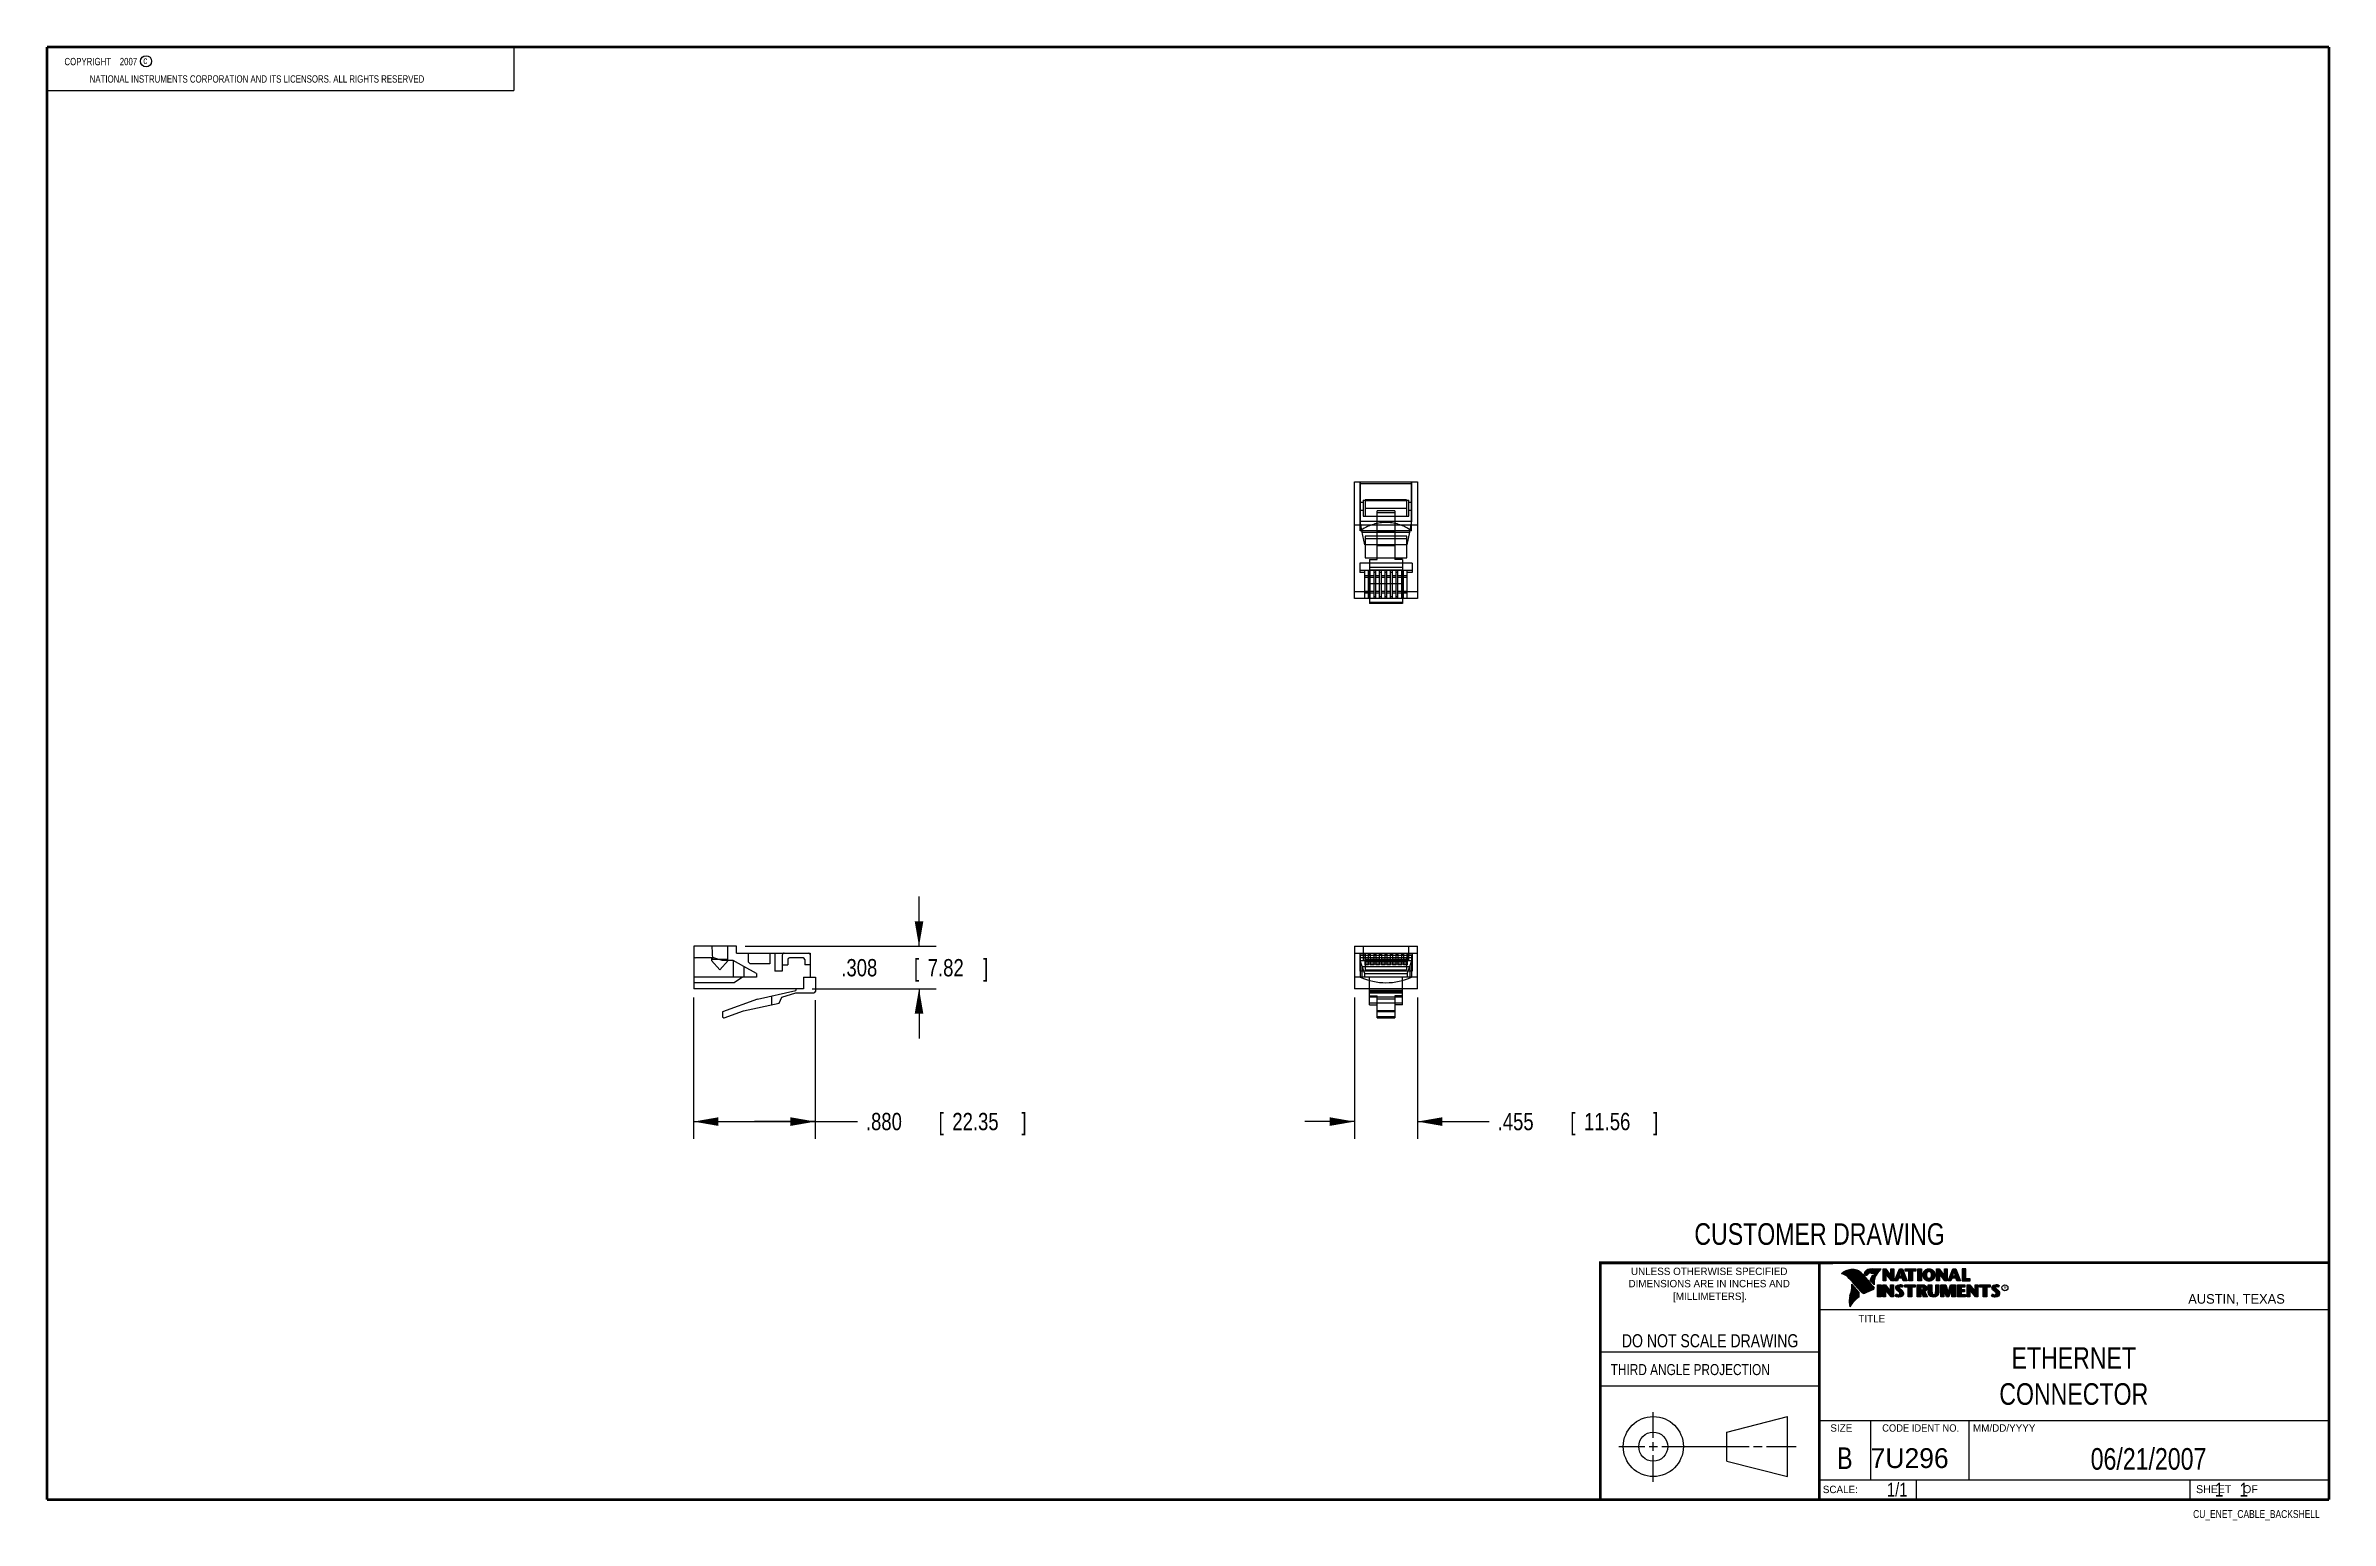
# Model space of a CAD drawing. Header units: inches. Extents: x 0.2 to 16.8, y 0.1 to 10.8.
import ezdxf
from ezdxf.enums import TextEntityAlignment as Align

# ---------------------------------------------------------------- set-up
doc = ezdxf.new("R2010")
doc.units = ezdxf.units.IN
doc.header["$LTSCALE"] = 0.935
doc.header["$MEASUREMENT"] = 0
doc.layers.get('0').update_dxf_attribs({"linetype": 'CONTINUOUS'})
doc.layers.add('DIMENSIONS', color=7, linetype='CONTINUOUS')
doc.styles.get("Standard").update_dxf_attribs({"font": 'txt', "width": 0.8})
doc.dimstyles.new('DIMSTYLE_1', dxfattribs={"dimtxt": 0.125, "dimasz": 0.18, "dimexe": 0.18, "dimexo": 0.0625, "dimgap": 0.09, "dimtad": 0, "dimtih": 1, "dimtoh": 1, "dimdec": 3, "dimzin": 4, "dimdsep": 46, "dimtxsty": 'STANDARD', "dimblk": '_FILLED', "dimblk1": '_FILLED', "dimblk2": '_FILLED', "dimcen": 0.09, "dimadec": 0, "dimazin": 0, "dimtp": 0.01, "dimtm": 0.01, "dimtfac": 1, "dimtdec": 3, "dimtofl": 0, "dimtmove": 0, "dimatfit": 3, "dimldrblk": '_FILLED', "dimfxl": 1, "dimtolj": 1, "dimtzin": 4, "dimarcsym": 0})

msp = doc.modelspace()

# ---------------------------------------------------------------- texts
at = {"color": 2, "linetype": 'CONTINUOUS', "width": 0.8}
for s, height, p in [('c', 0.053, (0.946, 10.6363)), ('NATIONAL INSTRUMENTS CORPORATION AND ITS LICENSORS. ALL RIGHTS RESERVED', 0.053, (0.5583, 10.5016)), ('THIRD ANGLE PROJECTION', 0.08, (11.5564, 1.1584))]:
    msp.add_text(s, height=height, dxfattribs=at).set_placement(p)
at = {"color": 7, "linetype": 'CONTINUOUS', "width": 0.8}
for s, height, p in [('CUSTOMER DRAWING', 0.15625, (13.0668, 2.1001)), ('DO NOT SCALE DRAWING', 0.095, (12.2754, 1.3592)), ('B', 0.1562, (13.2497, 0.4798))]:
    msp.add_text(s, height=height, dxfattribs=at).set_placement(p, align=Align.CENTER)
at = {"color": 2, "linetype": 'CONTINUOUS'}
for s, p in [('DIMENSIONS ARE IN INCHES AND', (12.2688, 1.7933)), ('UNLESS OTHERWISE SPECIFIED', (12.2688, 1.8819)), ('[MILLIMETERS].', (12.2746, 1.7015))]:
    msp.add_text(s, height=0.053254, dxfattribs=at).set_placement(p, align=Align.CENTER)
for s, height, p in [('R', 0.0217, (14.3971, 1.7782)), ('AUSTIN, TEXAS', 0.069617, (15.7327, 1.6745)), ('TITLE', 0.05325, (13.3474, 1.5397)), ('SIZE', 0.05325, (13.1451, 0.7494)), ('MM/DD/YYYY', 0.05325, (14.1765, 0.7494)), ('SCALE:', 0.05325, (13.0904, 0.3053)), ('SHEET    OF', 0.057262, (15.7892, 0.3052))]:
    msp.add_text(s, height=height, dxfattribs=at).set_placement(p)
at = {"color": 2, "linetype": 'CONTINUOUS', "width": 0.95}
msp.add_text('CODE IDENT NO.', height=0.053254, dxfattribs=at).set_placement((13.7978, 0.7494), align=Align.CENTER)
at = {"color": 7, "linetype": 'CONTINUOUS'}
msp.add_text('7U296', height=0.14316, dxfattribs=at).set_placement((13.4363, 0.4866))
at = {"color": 7, "linetype": 'CONTINUOUS', "width": 0.8}
msp.add_text('1/1', height=0.1, dxfattribs=at).set_placement((13.7025, 0.2805), align=Align.RIGHT)
at = {"color": 2, "linetype": 'CONTINUOUS', "width": 0.8}
msp.add_text('CU_ENET_CABLE_BACKSHELL', height=0.057262, dxfattribs=at).set_placement((16.6837, 0.1254), align=Align.RIGHT)
at = {"color": 2, "linetype": 'CONTINUOUS', "insert": (0.3125, 10.6805), "char_height": 0.053, "width": 0.8904, "attachment_point": 1}
msp.add_mtext('    COPYRIGHT    2007', dxfattribs=at)
at = {"color": 7, "linetype": 'CONTINUOUS'}
for s, insert, char_height, width, attachment_point in [('ETHERNET\\PCONNECTOR', (14.9051, 1.3603), 0.15625, 1.125, 2), ('06/21/2007 ', (15.4455, 0.6307), 0.15625, 1.375, 2), ('    1    1', (15.8075, 0.3805), 0.1, 0.8, 1)]:
    msp.add_mtext(s, dxfattribs=dict(at, insert=insert, char_height=char_height, width=width, attachment_point=attachment_point))

# ---------------------------------------------------------------- blocks, each defined once
blk = doc.blocks.new('_FILLED')
at = {"color": 0, "linetype": 'BYBLOCK'}
blk.add_solid([(0, 0), (-1, 0.174), (-1, -0.174)], dxfattribs=at)
blk = doc.blocks.new('*D0')
at = {"layer": 'DIMENSIONS', "color": 2, "linetype": 'CONTINUOUS'}
for p, q in [((4.925, 3.888), (4.925, 2.866)), ((5.805, 3.869), (5.805, 2.866)), ((4.925, 2.991), (5.365, 2.991)), ((5.805, 2.991), (5.365, 2.991)), ((5.365, 2.991), (6.109, 2.991))]:
    blk.add_line(p, q, dxfattribs=at)
at = {"layer": 'DIMENSIONS', "color": 2, "linetype": 'CONTINUOUS', "xscale": 0.18, "yscale": 0.18, "zscale": 0.18, "rotation": 180}
blk.add_blockref('_FILLED', (4.925, 2.991), dxfattribs=at)
at = {"layer": 'DIMENSIONS', "color": 2, "linetype": 'CONTINUOUS', "xscale": 0.18, "yscale": 0.18, "zscale": 0.18}
blk.add_blockref('_FILLED', (5.805, 2.991), dxfattribs=at)
at = {"layer": 'DIMENSIONS', "color": 2, "linetype": 'CONTINUOUS', "width": 0.8}
for s, p in [('.880', (6.171, 2.929)), ('[', (6.696, 2.929)), ('22.35', (6.796, 2.929)), (']', (7.296, 2.929))]:
    blk.add_text(s, height=0.125, dxfattribs=at).set_placement(p)
blk = doc.blocks.new('*D1')
at = {"layer": 'DIMENSIONS', "color": 2, "linetype": 'CONTINUOUS'}
for p, q in [((6.555, 4.259), (6.555, 4.619)), ((5.298, 4.259), (6.68, 4.259)), ((5.783, 3.951), (6.68, 3.951)), ((6.555, 3.951), (6.555, 3.591))]:
    blk.add_line(p, q, dxfattribs=at)
at = {"layer": 'DIMENSIONS', "color": 2, "linetype": 'CONTINUOUS', "xscale": 0.18, "yscale": 0.18, "zscale": 0.18}
for p, rotation in [((6.555, 4.259), 270), ((6.555, 3.951), 90)]:
    blk.add_blockref('_FILLED', p, dxfattribs=dict(at, rotation=rotation))
at = {"layer": 'DIMENSIONS', "color": 2, "linetype": 'CONTINUOUS', "width": 0.8}
for s, p in [('.308', (5.993, 4.041)), ('[', (6.518, 4.041)), ('7.82', (6.618, 4.041)), (']', (7.018, 4.041))]:
    blk.add_text(s, height=0.125, dxfattribs=at).set_placement(p)
blk = doc.blocks.new('*D2')
at = {"layer": 'DIMENSIONS', "color": 2, "linetype": 'CONTINUOUS'}
for p, q in [((9.704, 3.888), (9.704, 2.866)), ((10.159, 3.889), (10.159, 2.866)), ((9.704, 2.991), (9.344, 2.991)), ((10.159, 2.991), (10.677, 2.991))]:
    blk.add_line(p, q, dxfattribs=at)
at = {"layer": 'DIMENSIONS', "color": 2, "linetype": 'CONTINUOUS', "xscale": 0.18, "yscale": 0.18, "zscale": 0.18}
blk.add_blockref('_FILLED', (9.704, 2.991), dxfattribs=at)
at = {"layer": 'DIMENSIONS', "color": 2, "linetype": 'CONTINUOUS', "xscale": 0.18, "yscale": 0.18, "zscale": 0.18, "rotation": 180}
blk.add_blockref('_FILLED', (10.159, 2.991), dxfattribs=at)
at = {"layer": 'DIMENSIONS', "color": 2, "linetype": 'CONTINUOUS', "width": 0.8}
for s, p in [('.455', (10.739, 2.929)), ('[', (11.264, 2.929)), ('11.56', (11.364, 2.929)), (']', (11.864, 2.929))]:
    blk.add_text(s, height=0.125, dxfattribs=at).set_placement(p)

# ---------------------------------------------------------------- dimensions: what is measured, and where the dimension line sits
at = {"layer": 'DIMENSIONS', "color": 2, "linetype": 'CONTINUOUS'}
dim = msp.add_linear_dim(base=(6.5555, 4.2589), p1=(5.783, 3.9509), p2=(5.298, 4.2589), angle=90, dimstyle='DIMSTYLE_1', dxfattribs=at)
dim.commit()
dim.dimension.update_dxf_attribs({"geometry": '*D1', "text_midpoint": (6.5555, 4.1036), "dimtype": 160})
for base, p1, p2, picture, middle in [((5.8055, 2.9911), (4.9255, 3.8884), (5.8055, 3.8694), '*D0', (6.7836, 2.9911)), ((10.1591, 2.9911), (9.7041, 3.8884), (10.1591, 3.8888), '*D2', (11.3519, 2.9911))]:
    dim = msp.add_linear_dim(base=base, p1=p1, p2=p2, dimstyle='DIMSTYLE_1', dxfattribs=at)
    dim.commit()
    dim.dimension.update_dxf_attribs({"geometry": picture, "text_midpoint": middle, "dimtype": 160})

# ---------------------------------------------------------------- linework, layer by layer
at = {"color": 2, "linetype": 'CONTINUOUS'}
for p, q in [((0.25, 10.7586), (3.625, 10.7586)), ((0.25, 10.7586), (0.25, 10.4456)), ((3.625, 10.7586), (3.625, 10.4456)), ((0.25, 10.4456), (3.625, 10.4456)), ((13.0652, 1.9695), (16.745, 1.9695)), ((13.0652, 1.9695), (13.0652, 0.2605)), ((13.2311, 1.8934), (13.2311, 1.8949)), ((13.2347, 1.8921), (13.2347, 1.8972)), ((13.2382, 1.8907), (13.2382, 1.8994)), ((13.2418, 1.8892), (13.2418, 1.9015)), ((13.2453, 1.8876), (13.2453, 1.9035)), ((13.2489, 1.8858), (13.2489, 1.9054)), ((13.2524, 1.8839), (13.2524, 1.9069)), ((13.256, 1.8818), (13.256, 1.9084)), ((13.2596, 1.8796), (13.2596, 1.9098)), ((13.2631, 1.8772), (13.2631, 1.9111)), ((13.2667, 1.8747), (13.2667, 1.9124)), ((13.2702, 1.872), (13.2702, 1.9135)), ((13.2738, 1.869), (13.2738, 1.9146)), ((13.2773, 1.8658), (13.2773, 1.9155)), ((13.2809, 1.8624), (13.2809, 1.9164)), ((13.2844, 1.8587), (13.2844, 1.9173)), ((13.288, 1.8549), (13.288, 1.9181)), ((13.2915, 1.851), (13.2915, 1.9188)), ((13.2951, 1.8471), (13.2951, 1.9194)), ((13.2987, 1.8431), (13.2987, 1.9198)), ((13.3022, 1.8391), (13.3022, 1.92)), ((13.3058, 1.8351), (13.3058, 1.9201)), ((13.3093, 1.8311), (13.3093, 1.9201)), ((13.3129, 1.827), (13.3129, 1.9199)), ((13.3164, 1.8229), (13.3164, 1.9196)), ((13.32, 1.8188), (13.32, 1.9192)), ((13.3235, 1.8146), (13.3235, 1.9186)), ((13.3271, 1.8104), (13.3271, 1.9179)), ((13.3306, 1.8062), (13.3306, 1.9172)), ((13.3342, 1.802), (13.3342, 1.9163)), ((13.3378, 1.7978), (13.3378, 1.9151)), ((13.3413, 1.7937), (13.3413, 1.9138)), ((13.3449, 1.7897), (13.3449, 1.9122)), ((13.3484, 1.7856), (13.3484, 1.9103)), ((13.352, 1.7817), (13.352, 1.9081)), ((13.3555, 1.7778), (13.3555, 1.9055)), ((13.3591, 1.7739), (13.3591, 1.9026)), ((13.3626, 1.7701), (13.3626, 1.8991)), ((13.3662, 1.7663), (13.3662, 1.8952)), ((13.3697, 1.7625), (13.3697, 1.8915)), ((13.3733, 1.7588), (13.3733, 1.8878)), ((13.3769, 1.7556), (13.3769, 1.8841)), ((13.3804, 1.7529), (13.3804, 1.8803)), ((13.384, 1.7512), (13.384, 1.8766)), ((13.3875, 1.7509), (13.3875, 1.8728)), ((13.4022, 1.878), (13.3901, 1.8922)), ((13.3911, 1.7518), (13.3911, 1.8691)), ((13.4029, 1.881), (13.3927, 1.893)), ((13.3946, 1.8908), (13.3946, 1.8999)), ((13.3946, 1.7533), (13.3946, 1.8653)), ((13.3982, 1.8866), (13.3982, 1.9062)), ((13.3982, 1.7548), (13.3982, 1.8615)), ((13.4017, 1.8824), (13.4017, 1.9101)), ((13.4017, 1.7563), (13.4017, 1.8574)), ((13.4053, 1.8823), (13.4053, 1.9129)), ((13.4053, 1.7578), (13.4053, 1.8531)), ((13.4088, 1.8844), (13.4088, 1.915)), ((13.4088, 1.7593), (13.4088, 1.8488)), ((13.4124, 1.887), (13.4124, 1.9167)), ((13.4124, 1.7609), (13.4124, 1.8445)), ((13.4159, 1.89), (13.4159, 1.9182)), ((13.4159, 1.7625), (13.4159, 1.8402)), ((13.4195, 1.8937), (13.4195, 1.9193)), ((13.4195, 1.7641), (13.4195, 1.8359)), ((13.4231, 1.8964), (13.4231, 1.9203)), ((13.4231, 1.7657), (13.4231, 1.8316)), ((13.4266, 1.8982), (13.4266, 1.9209)), ((13.4266, 1.7674), (13.4266, 1.8273)), ((13.4302, 1.8995), (13.4302, 1.9214)), ((13.4302, 1.7691), (13.4302, 1.823)), ((13.4414, 1.8328), (13.4319, 1.8437)), ((13.4337, 1.8997), (13.4337, 1.922)), ((13.4337, 1.7708), (13.4337, 1.8187)), ((13.4433, 1.8344), (13.4349, 1.844)), ((13.4373, 1.8991), (13.4373, 1.9224)), ((13.4373, 1.8413), (13.4373, 1.8491)), ((13.4408, 1.898), (13.4408, 1.9228)), ((13.4408, 1.8372), (13.4408, 1.8572)), ((13.4444, 1.8972), (13.4444, 1.9231)), ((13.4444, 1.8331), (13.4444, 1.8665)), ((13.4479, 1.8969), (13.4479, 1.9234)), ((13.4479, 1.8288), (13.4479, 1.873)), ((13.4515, 1.8966), (13.4515, 1.9236)), ((13.4515, 1.8247), (13.4515, 1.8764)), ((13.4529, 1.9261), (13.5132, 1.9271)), ((13.453, 1.9236), (13.5067, 1.9245)), ((13.455, 1.8965), (13.455, 1.9237)), ((13.455, 1.8207), (13.455, 1.878)), ((13.4586, 1.8964), (13.4586, 1.9237)), ((13.4586, 1.8303), (13.4586, 1.879)), ((13.4622, 1.8957), (13.4622, 1.9238)), ((13.4622, 1.8535), (13.4622, 1.8795)), ((13.4657, 1.8935), (13.4657, 1.9238)), ((13.4657, 1.8636), (13.4657, 1.8798)), ((13.4693, 1.872), (13.4693, 1.9239)), ((13.4728, 1.8794), (13.4728, 1.9239)), ((13.4764, 1.8859), (13.4764, 1.924)), ((13.4799, 1.8919), (13.4799, 1.924)), ((13.4835, 1.8973), (13.4835, 1.9241)), ((13.487, 1.9023), (13.487, 1.9242)), ((13.4906, 1.9069), (13.4906, 1.9242)), ((13.4941, 1.9112), (13.4941, 1.9243)), ((13.4977, 1.9153), (13.4977, 1.9243)), ((13.5013, 1.9191), (13.5013, 1.9244)), ((13.5261, 1.9263), (13.5451, 1.9263)), ((13.5261, 1.839), (13.5261, 1.9263)), ((13.5466, 1.839), (13.5261, 1.839)), ((13.5286, 1.9237), (13.5439, 1.9237)), ((13.5286, 1.8415), (13.5286, 1.9237)), ((13.5441, 1.8415), (13.5286, 1.8415)), ((13.5332, 1.8415), (13.5332, 1.9237)), ((13.5367, 1.8415), (13.5367, 1.9237)), ((13.5402, 1.8415), (13.5402, 1.9237)), ((13.5441, 1.8976), (13.5437, 1.9237)), ((13.5439, 1.9237), (13.5854, 1.869)), ((13.5873, 1.8415), (13.5441, 1.8976)), ((13.5441, 1.8976), (13.5441, 1.8415)), ((13.5451, 1.9263), (13.5829, 1.8765)), ((13.586, 1.839), (13.5466, 1.8902)), ((13.5466, 1.8902), (13.5466, 1.839)), ((13.5471, 1.8936), (13.5471, 1.9194)), ((13.5506, 1.8891), (13.5506, 1.9149)), ((13.5541, 1.8846), (13.5541, 1.9103)), ((13.5576, 1.8801), (13.5576, 1.9057)), ((13.561, 1.8756), (13.561, 1.9011)), ((13.5645, 1.8711), (13.5645, 1.8965)), ((13.568, 1.8665), (13.568, 1.8919)), ((13.5715, 1.862), (13.5715, 1.8874)), ((13.575, 1.8575), (13.575, 1.8828)), ((13.5784, 1.853), (13.5784, 1.8782)), ((13.5819, 1.8485), (13.5819, 1.8736)), ((13.5829, 1.9263), (13.6036, 1.9263)), ((13.5829, 1.8765), (13.5829, 1.9263)), ((13.5854, 1.9237), (13.6011, 1.9237)), ((13.5854, 1.869), (13.5854, 1.9237)), ((13.5854, 1.844), (13.5854, 1.869)), ((13.6036, 1.839), (13.586, 1.839)), ((13.6011, 1.8415), (13.5873, 1.8415)), ((13.5889, 1.8415), (13.5889, 1.9237)), ((13.5923, 1.8415), (13.5923, 1.9237)), ((13.5958, 1.8415), (13.5958, 1.9237)), ((13.5993, 1.8415), (13.5993, 1.9237)), ((13.6011, 1.9237), (13.6011, 1.8415)), ((13.6036, 1.9263), (13.6036, 1.839)), ((13.6088, 1.839), (13.6444, 1.9262)), ((13.6294, 1.839), (13.6088, 1.839)), ((13.6125, 1.8415), (13.6461, 1.9237)), ((13.6277, 1.8415), (13.6125, 1.8415)), ((13.6167, 1.8415), (13.6167, 1.8516)), ((13.6201, 1.8415), (13.6201, 1.8601)), ((13.6236, 1.8415), (13.6236, 1.8686)), ((13.6271, 1.8415), (13.6271, 1.8771)), ((13.6361, 1.8623), (13.6277, 1.8415)), ((13.6378, 1.8598), (13.6294, 1.839)), ((13.6306, 1.8486), (13.6306, 1.8857)), ((13.634, 1.8573), (13.634, 1.8942)), ((13.6665, 1.8623), (13.6361, 1.8623)), ((13.6375, 1.8623), (13.6375, 1.9027)), ((13.6647, 1.8598), (13.6378, 1.8598)), ((13.6388, 1.8711), (13.65, 1.9073)), ((13.6639, 1.8711), (13.6388, 1.8711)), ((13.641, 1.8781), (13.641, 1.9112)), ((13.641, 1.8623), (13.641, 1.8711)), ((13.6423, 1.8736), (13.6519, 1.9048)), ((13.6606, 1.8736), (13.6423, 1.8736)), ((13.6444, 1.9262), (13.6664, 1.9262)), ((13.6445, 1.8893), (13.6445, 1.9197)), ((13.6445, 1.8623), (13.6445, 1.8711)), ((13.6461, 1.9237), (13.6647, 1.9237)), ((13.6479, 1.9006), (13.6479, 1.9237)), ((13.6479, 1.8623), (13.6479, 1.8711)), ((13.65, 1.9073), (13.6541, 1.9073)), ((13.6514, 1.9073), (13.6514, 1.9237)), ((13.6514, 1.8623), (13.6514, 1.8711)), ((13.6519, 1.9048), (13.6521, 1.9048)), ((13.6521, 1.9048), (13.6606, 1.8736)), ((13.6541, 1.9073), (13.6639, 1.8711)), ((13.6549, 1.9043), (13.6549, 1.9237)), ((13.6549, 1.8623), (13.6549, 1.8711)), ((13.6584, 1.8915), (13.6584, 1.9237)), ((13.6584, 1.8623), (13.6584, 1.8711)), ((13.6618, 1.8787), (13.6618, 1.9237)), ((13.6618, 1.8623), (13.6618, 1.8711)), ((13.6647, 1.9237), (13.6959, 1.8415)), ((13.6717, 1.839), (13.6647, 1.8598)), ((13.6653, 1.8623), (13.6653, 1.922)), ((13.6664, 1.9262), (13.6995, 1.839)), ((13.6735, 1.8415), (13.6665, 1.8623)), ((13.6688, 1.8555), (13.6688, 1.9128)), ((13.6995, 1.839), (13.6717, 1.839)), ((13.6723, 1.8452), (13.6723, 1.9037)), ((13.6959, 1.8415), (13.6735, 1.8415)), ((13.6757, 1.8415), (13.6757, 1.8945)), ((13.6792, 1.8415), (13.6792, 1.8854)), ((13.6827, 1.8415), (13.6827, 1.8762)), ((13.6862, 1.8415), (13.6862, 1.8671)), ((13.6866, 1.9262), (13.7634, 1.9262)), ((13.6866, 1.9099), (13.6866, 1.9262)), ((13.7118, 1.9099), (13.6866, 1.9099)), ((13.6891, 1.9237), (13.7609, 1.9237)), ((13.6891, 1.9125), (13.6891, 1.9237)), ((13.7143, 1.9125), (13.6891, 1.9125)), ((13.6896, 1.8415), (13.6896, 1.8579)), ((13.6931, 1.9125), (13.6931, 1.9237)), ((13.6931, 1.8415), (13.6931, 1.8488)), ((13.6966, 1.9125), (13.6966, 1.9237)), ((13.7001, 1.9125), (13.7001, 1.9237)), ((13.7035, 1.9125), (13.7035, 1.9237)), ((13.707, 1.9125), (13.707, 1.9237)), ((13.7105, 1.9125), (13.7105, 1.9237)), ((13.7118, 1.839), (13.7118, 1.9099)), ((13.7382, 1.839), (13.7118, 1.839)), ((13.7143, 1.9125), (13.714, 1.9237)), ((13.7143, 1.8415), (13.7143, 1.9125)), ((13.7357, 1.8415), (13.7143, 1.8415)), ((13.7174, 1.8415), (13.7174, 1.9237)), ((13.7209, 1.8415), (13.7209, 1.9237)), ((13.7244, 1.8415), (13.7244, 1.9237)), ((13.7279, 1.8415), (13.7279, 1.9237)), ((13.7313, 1.8415), (13.7313, 1.9237)), ((13.7357, 1.9125), (13.7348, 1.9237)), ((13.7609, 1.9125), (13.7357, 1.9125)), ((13.7357, 1.9125), (13.7357, 1.8415)), ((13.7634, 1.9099), (13.7382, 1.9099)), ((13.7382, 1.9099), (13.7382, 1.839)), ((13.7383, 1.9125), (13.7383, 1.9237)), ((13.7418, 1.9125), (13.7418, 1.9237)), ((13.7452, 1.9125), (13.7452, 1.9237)), ((13.7487, 1.9125), (13.7487, 1.9237)), ((13.7522, 1.9125), (13.7522, 1.9237)), ((13.7557, 1.9125), (13.7557, 1.9237)), ((13.7591, 1.9125), (13.7591, 1.9237)), ((13.7609, 1.9237), (13.7609, 1.9125)), ((13.7634, 1.9262), (13.7634, 1.9099)), ((13.7768, 1.9262), (13.8031, 1.9262)), ((13.7768, 1.839), (13.7768, 1.9262)), ((13.8031, 1.839), (13.7768, 1.839)), ((13.7794, 1.9237), (13.8006, 1.9237)), ((13.7794, 1.8415), (13.7794, 1.9237)), ((13.8006, 1.8415), (13.7794, 1.8415)), ((13.7835, 1.8415), (13.7835, 1.9237)), ((13.787, 1.8415), (13.787, 1.9237)), ((13.7904, 1.8415), (13.7904, 1.9237)), ((13.7939, 1.8415), (13.7939, 1.9237)), ((13.7974, 1.8415), (13.7974, 1.9237)), ((13.8006, 1.9237), (13.8006, 1.8415)), ((13.8031, 1.9262), (13.8031, 1.839)), ((13.8154, 1.8853), (13.8155, 1.8871)), ((13.8154, 1.8834), (13.8154, 1.8853)), ((13.8154, 1.8816), (13.8154, 1.8834)), ((13.8155, 1.8797), (13.8154, 1.8816)), ((13.8155, 1.8871), (13.8157, 1.8889)), ((13.8157, 1.8779), (13.8155, 1.8797)), ((13.8157, 1.8889), (13.8159, 1.8907)), ((13.8159, 1.876), (13.8157, 1.8779)), ((13.8159, 1.8907), (13.8161, 1.8924)), ((13.8162, 1.8742), (13.8159, 1.876)), ((13.8161, 1.8924), (13.8165, 1.8941)), ((13.8166, 1.8724), (13.8162, 1.8742)), ((13.8165, 1.8941), (13.8169, 1.8958)), ((13.817, 1.8706), (13.8166, 1.8724)), ((13.8169, 1.8958), (13.8174, 1.8975)), ((13.8174, 1.8689), (13.817, 1.8706)), ((13.8174, 1.8975), (13.8179, 1.8991)), ((13.8179, 1.8672), (13.8174, 1.8689)), ((13.8179, 1.8991), (13.8185, 1.9006)), ((13.8179, 1.8852), (13.818, 1.8869)), ((13.8179, 1.8834), (13.8179, 1.8852)), ((13.818, 1.8817), (13.8179, 1.8834)), ((13.8185, 1.8655), (13.8179, 1.8672)), ((13.818, 1.8869), (13.8182, 1.8886)), ((13.8181, 1.8799), (13.818, 1.8817)), ((13.8182, 1.8781), (13.8181, 1.8799)), ((13.8182, 1.8886), (13.8184, 1.8903)), ((13.8184, 1.8764), (13.8182, 1.8781)), ((13.8184, 1.8903), (13.8186, 1.892)), ((13.8187, 1.8746), (13.8184, 1.8764)), ((13.8185, 1.9006), (13.8191, 1.9021)), ((13.8191, 1.8639), (13.8185, 1.8655)), ((13.8186, 1.892), (13.819, 1.8936)), ((13.8191, 1.8729), (13.8187, 1.8746)), ((13.819, 1.8936), (13.8193, 1.8952)), ((13.8191, 1.9021), (13.8198, 1.9036)), ((13.8194, 1.8712), (13.8191, 1.8729)), ((13.8198, 1.8623), (13.8191, 1.8639)), ((13.8193, 1.8952), (13.8198, 1.8967)), ((13.8199, 1.8696), (13.8194, 1.8712)), ((13.8198, 1.9036), (13.8206, 1.9051)), ((13.8198, 1.8967), (13.8203, 1.8982)), ((13.8205, 1.8607), (13.8198, 1.8623)), ((13.8204, 1.8679), (13.8199, 1.8696)), ((13.8203, 1.8982), (13.8208, 1.8997)), ((13.8209, 1.8664), (13.8204, 1.8679)), ((13.8213, 1.8592), (13.8205, 1.8607)), ((13.8206, 1.9051), (13.8214, 1.9065)), ((13.8208, 1.8997), (13.8214, 1.9011)), ((13.8209, 1.8664), (13.8208, 1.8997)), ((13.8215, 1.8648), (13.8209, 1.8664)), ((13.8221, 1.8578), (13.8213, 1.8592)), ((13.8214, 1.9065), (13.8223, 1.9079)), ((13.8214, 1.9011), (13.8221, 1.9025)), ((13.8221, 1.8633), (13.8215, 1.8648)), ((13.8221, 1.9025), (13.8228, 1.9038)), ((13.8228, 1.8619), (13.8221, 1.8633)), ((13.823, 1.8563), (13.8221, 1.8578)), ((13.8223, 1.9079), (13.8232, 1.9092)), ((13.8228, 1.9038), (13.8236, 1.9052)), ((13.8235, 1.8604), (13.8228, 1.8619)), ((13.8239, 1.855), (13.823, 1.8563)), ((13.8232, 1.9092), (13.8243, 1.9106)), ((13.8243, 1.8591), (13.8235, 1.8604)), ((13.8236, 1.9052), (13.8244, 1.9065)), ((13.8249, 1.8536), (13.8239, 1.855)), ((13.8243, 1.9106), (13.8253, 1.9119)), ((13.8243, 1.8591), (13.8244, 1.9065)), ((13.8251, 1.8577), (13.8243, 1.8591)), ((13.8244, 1.9065), (13.8253, 1.9077)), ((13.826, 1.8523), (13.8249, 1.8536)), ((13.826, 1.8564), (13.8251, 1.8577)), ((13.8253, 1.9119), (13.8265, 1.9132)), ((13.8253, 1.9077), (13.8262, 1.909)), ((13.8269, 1.8552), (13.826, 1.8564)), ((13.8271, 1.8511), (13.826, 1.8523)), ((13.8262, 1.909), (13.8273, 1.9102)), ((13.8265, 1.9132), (13.8276, 1.9144)), ((13.8279, 1.854), (13.8269, 1.8552)), ((13.8282, 1.8499), (13.8271, 1.8511)), ((13.8273, 1.9102), (13.8283, 1.9114)), ((13.8276, 1.9144), (13.8288, 1.9156)), ((13.8279, 1.854), (13.8283, 1.9114)), ((13.8289, 1.8528), (13.8279, 1.854)), ((13.8294, 1.8487), (13.8282, 1.8499)), ((13.8283, 1.9114), (13.8294, 1.9126)), ((13.8288, 1.9156), (13.8301, 1.9167)), ((13.83, 1.8517), (13.8289, 1.8528)), ((13.8294, 1.9126), (13.8306, 1.9137)), ((13.8306, 1.8476), (13.8294, 1.8487)), ((13.8311, 1.8506), (13.83, 1.8517)), ((13.8301, 1.9167), (13.8314, 1.9178)), ((13.8306, 1.9137), (13.8318, 1.9148)), ((13.8319, 1.8466), (13.8306, 1.8476)), ((13.8311, 1.8506), (13.8318, 1.9148)), ((13.8323, 1.8496), (13.8311, 1.8506)), ((13.8314, 1.9178), (13.8327, 1.9188)), ((13.8318, 1.9148), (13.833, 1.9158)), ((13.8332, 1.8456), (13.8319, 1.8466)), ((13.8335, 1.8486), (13.8323, 1.8496)), ((13.8327, 1.9188), (13.834, 1.9198)), ((13.833, 1.9158), (13.8342, 1.9168)), ((13.8346, 1.8447), (13.8332, 1.8456)), ((13.8347, 1.8477), (13.8335, 1.8486)), ((13.834, 1.9198), (13.8354, 1.9207)), ((13.8342, 1.9168), (13.8355, 1.9177)), ((13.836, 1.8438), (13.8346, 1.8447)), ((13.8347, 1.8477), (13.8355, 1.9177)), ((13.836, 1.8468), (13.8347, 1.8477)), ((13.8354, 1.9207), (13.8368, 1.9215)), ((13.8355, 1.9177), (13.8368, 1.9185)), ((13.8373, 1.846), (13.836, 1.8468)), ((13.8374, 1.843), (13.836, 1.8438)), ((13.8368, 1.9215), (13.8382, 1.9223)), ((13.8368, 1.9185), (13.8381, 1.9193)), ((13.8386, 1.8452), (13.8373, 1.846)), ((13.839, 1.8423), (13.8374, 1.843)), ((13.8381, 1.9193), (13.8394, 1.92)), ((13.8386, 1.8452), (13.8381, 1.9193)), ((13.8382, 1.9223), (13.8397, 1.923)), ((13.84, 1.8445), (13.8386, 1.8452)), ((13.8405, 1.8416), (13.839, 1.8423)), ((13.8394, 1.92), (13.8408, 1.9207)), ((13.8397, 1.923), (13.8412, 1.9237)), ((13.8397, 1.8857), (13.8398, 1.8868)), ((13.8397, 1.8845), (13.8397, 1.8857)), ((13.8397, 1.8833), (13.8397, 1.8845)), ((13.8397, 1.8821), (13.8397, 1.8833)), ((13.8397, 1.8809), (13.8397, 1.8821)), ((13.8398, 1.8796), (13.8397, 1.8809)), ((13.8398, 1.8868), (13.8399, 1.888)), ((13.8399, 1.8784), (13.8398, 1.8796)), ((13.8399, 1.888), (13.84, 1.8891)), ((13.84, 1.8773), (13.8399, 1.8784)), ((13.84, 1.8891), (13.8401, 1.8902)), ((13.8401, 1.8761), (13.84, 1.8773)), ((13.8415, 1.8439), (13.84, 1.8445)), ((13.8401, 1.8902), (13.8402, 1.8913)), ((13.8402, 1.8749), (13.8401, 1.8761)), ((13.8402, 1.8913), (13.8403, 1.8924)), ((13.8404, 1.8738), (13.8402, 1.8749)), ((13.8403, 1.8924), (13.8405, 1.8934)), ((13.8405, 1.8727), (13.8404, 1.8738)), ((13.8405, 1.8934), (13.8407, 1.8944)), ((13.8407, 1.8716), (13.8405, 1.8727)), ((13.8421, 1.8409), (13.8405, 1.8416)), ((13.8407, 1.8944), (13.8409, 1.8954)), ((13.841, 1.8706), (13.8407, 1.8716)), ((13.8408, 1.9207), (13.8422, 1.9213)), ((13.8409, 1.8954), (13.8411, 1.8963)), ((13.8412, 1.8696), (13.841, 1.8706)), ((13.8411, 1.8963), (13.8414, 1.8972)), ((13.8412, 1.9237), (13.8427, 1.9243)), ((13.8414, 1.8686), (13.8412, 1.8696)), ((13.8414, 1.8972), (13.8416, 1.8981)), ((13.8417, 1.8677), (13.8414, 1.8686)), ((13.8415, 1.8439), (13.8417, 1.8678)), ((13.843, 1.8433), (13.8415, 1.8439)), ((13.8416, 1.8981), (13.8419, 1.899)), ((13.842, 1.8667), (13.8417, 1.8677)), ((13.8419, 1.899), (13.8422, 1.8999)), ((13.842, 1.8991), (13.8422, 1.9213)), ((13.8423, 1.8658), (13.842, 1.8667)), ((13.8438, 1.8404), (13.8421, 1.8409)), ((13.8422, 1.9213), (13.8436, 1.9219)), ((13.8422, 1.8999), (13.8426, 1.9007)), ((13.8422, 1.8844), (13.8423, 1.8856)), ((13.8422, 1.8833), (13.8422, 1.8844)), ((13.8422, 1.8821), (13.8422, 1.8833)), ((13.8423, 1.8809), (13.8422, 1.8821)), ((13.8423, 1.8867), (13.8424, 1.8878)), ((13.8423, 1.8856), (13.8423, 1.8867)), ((13.8423, 1.8798), (13.8423, 1.8809)), ((13.8424, 1.8786), (13.8423, 1.8798)), ((13.8427, 1.865), (13.8423, 1.8658)), ((13.8424, 1.8878), (13.8425, 1.8889)), ((13.8425, 1.8775), (13.8424, 1.8786)), ((13.8425, 1.8889), (13.8426, 1.89)), ((13.8426, 1.8764), (13.8425, 1.8775)), ((13.8426, 1.9007), (13.843, 1.9016)), ((13.8426, 1.89), (13.8427, 1.891)), ((13.8427, 1.8753), (13.8426, 1.8764)), ((13.8427, 1.9243), (13.8443, 1.9248)), ((13.8427, 1.891), (13.8428, 1.892)), ((13.8429, 1.8742), (13.8427, 1.8753)), ((13.8431, 1.8641), (13.8427, 1.865)), ((13.8428, 1.892), (13.843, 1.893)), ((13.843, 1.8731), (13.8429, 1.8742)), ((13.843, 1.9016), (13.8434, 1.9024)), ((13.843, 1.893), (13.8432, 1.8939)), ((13.8432, 1.8721), (13.843, 1.8731)), ((13.8445, 1.8428), (13.843, 1.8433)), ((13.8434, 1.8633), (13.8431, 1.8641)), ((13.8432, 1.8939), (13.8434, 1.8948)), ((13.8434, 1.8712), (13.8432, 1.8721)), ((13.8434, 1.9024), (13.8438, 1.9032)), ((13.8434, 1.8948), (13.8436, 1.8957)), ((13.8436, 1.8702), (13.8434, 1.8712)), ((13.8439, 1.8625), (13.8434, 1.8633)), ((13.8436, 1.9219), (13.8451, 1.9224)), ((13.8436, 1.8957), (13.8438, 1.8965)), ((13.8439, 1.8693), (13.8436, 1.8702)), ((13.8438, 1.9032), (13.8443, 1.904)), ((13.8438, 1.8965), (13.844, 1.8974)), ((13.8455, 1.8399), (13.8438, 1.8404)), ((13.8441, 1.8684), (13.8439, 1.8693)), ((13.8443, 1.8617), (13.8439, 1.8625)), ((13.844, 1.8974), (13.8443, 1.8982)), ((13.8444, 1.8676), (13.8441, 1.8684)), ((13.8443, 1.9248), (13.8459, 1.9253)), ((13.8443, 1.904), (13.8447, 1.9047)), ((13.8443, 1.8982), (13.8446, 1.899)), ((13.8448, 1.8609), (13.8443, 1.8617)), ((13.8447, 1.8667), (13.8444, 1.8676)), ((13.8462, 1.8423), (13.8445, 1.8428)), ((13.8446, 1.899), (13.8449, 1.8997)), ((13.8447, 1.9047), (13.8453, 1.9055)), ((13.845, 1.8659), (13.8447, 1.8667)), ((13.8453, 1.8602), (13.8448, 1.8609)), ((13.8449, 1.8997), (13.8453, 1.9005)), ((13.8454, 1.8651), (13.845, 1.8659)), ((13.8451, 1.9224), (13.8466, 1.9229)), ((13.8453, 1.9055), (13.8451, 1.9224)), ((13.8453, 1.9055), (13.8458, 1.9062)), ((13.8453, 1.9005), (13.8456, 1.9012)), ((13.8458, 1.8595), (13.8453, 1.8602)), ((13.8457, 1.8644), (13.8454, 1.8651)), ((13.8473, 1.8395), (13.8455, 1.8399)), ((13.8456, 1.9012), (13.846, 1.902)), ((13.8461, 1.8637), (13.8457, 1.8644)), ((13.8458, 1.9062), (13.8464, 1.9068)), ((13.8464, 1.8588), (13.8458, 1.8595)), ((13.846, 1.8424), (13.8458, 1.8595)), ((13.8459, 1.9253), (13.8476, 1.9257)), ((13.846, 1.902), (13.8464, 1.9027)), ((13.8465, 1.863), (13.8461, 1.8637)), ((13.8478, 1.8419), (13.8462, 1.8423)), ((13.8464, 1.9068), (13.847, 1.9074)), ((13.8464, 1.9027), (13.8468, 1.9033)), ((13.847, 1.8581), (13.8464, 1.8588)), ((13.8469, 1.8623), (13.8465, 1.863)), ((13.8466, 1.9229), (13.8481, 1.9233)), ((13.8468, 1.9033), (13.8473, 1.9039)), ((13.8473, 1.8617), (13.8469, 1.8623)), ((13.847, 1.9074), (13.8477, 1.908)), ((13.8477, 1.8575), (13.847, 1.8581)), ((13.8473, 1.9039), (13.8478, 1.9045)), ((13.8478, 1.8611), (13.8473, 1.8617)), ((13.8491, 1.8391), (13.8473, 1.8395)), ((13.8476, 1.9257), (13.8492, 1.9261)), ((13.8477, 1.908), (13.8483, 1.9086)), ((13.8483, 1.857), (13.8477, 1.8575)), ((13.8478, 1.9045), (13.8482, 1.9051)), ((13.8483, 1.8605), (13.8478, 1.8611)), ((13.8495, 1.8416), (13.8478, 1.8419)), ((13.8481, 1.9233), (13.8497, 1.9236)), ((13.8482, 1.9051), (13.8488, 1.9056)), ((13.8483, 1.9086), (13.849, 1.9091)), ((13.8488, 1.8599), (13.8483, 1.8605)), ((13.849, 1.8564), (13.8483, 1.857)), ((13.8488, 1.9056), (13.8493, 1.9061)), ((13.8494, 1.8594), (13.8488, 1.8599)), ((13.849, 1.9091), (13.8497, 1.9095)), ((13.8498, 1.8559), (13.849, 1.8564)), ((13.8509, 1.8388), (13.8491, 1.8391)), ((13.8492, 1.9261), (13.8509, 1.9264)), ((13.8493, 1.9061), (13.8498, 1.9065)), ((13.8499, 1.8589), (13.8494, 1.8594)), ((13.8495, 1.9094), (13.8495, 1.9236)), ((13.8495, 1.8416), (13.8495, 1.8561)), ((13.8513, 1.8413), (13.8495, 1.8416)), ((13.8497, 1.9236), (13.8513, 1.9239)), ((13.8497, 1.9095), (13.8505, 1.9099)), ((13.8498, 1.9065), (13.8504, 1.9069)), ((13.8505, 1.8555), (13.8498, 1.8559)), ((13.8505, 1.8585), (13.8499, 1.8589)), ((13.8504, 1.9069), (13.851, 1.9073)), ((13.8505, 1.9099), (13.8512, 1.9103)), ((13.8511, 1.8581), (13.8505, 1.8585)), ((13.8513, 1.8551), (13.8505, 1.8555)), ((13.8509, 1.9264), (13.8527, 1.9266)), ((13.8528, 1.8386), (13.8509, 1.8388)), ((13.851, 1.9073), (13.8516, 1.9077)), ((13.8518, 1.8577), (13.8511, 1.8581)), ((13.8512, 1.9103), (13.852, 1.9106)), ((13.8513, 1.9239), (13.853, 1.9241)), ((13.8521, 1.8547), (13.8513, 1.8551)), ((13.853, 1.8411), (13.8513, 1.8413)), ((13.8516, 1.9077), (13.8523, 1.908)), ((13.8524, 1.8574), (13.8518, 1.8577)), ((13.852, 1.9106), (13.8528, 1.9109)), ((13.853, 1.8544), (13.8521, 1.8547)), ((13.8523, 1.908), (13.8529, 1.9083)), ((13.8531, 1.8571), (13.8524, 1.8574)), ((13.8527, 1.9266), (13.8544, 1.9268)), ((13.8528, 1.9109), (13.8536, 1.9111)), ((13.8547, 1.8384), (13.8528, 1.8386)), ((13.8529, 1.9083), (13.8536, 1.9085)), ((13.853, 1.9241), (13.8546, 1.9243)), ((13.853, 1.9109), (13.853, 1.9241)), ((13.8538, 1.8542), (13.853, 1.8544)), ((13.853, 1.8411), (13.853, 1.8544)), ((13.8548, 1.841), (13.853, 1.8411)), ((13.8538, 1.8568), (13.8531, 1.8571)), ((13.8536, 1.9111), (13.8545, 1.9113)), ((13.8536, 1.9085), (13.8543, 1.9087)), ((13.8545, 1.8566), (13.8538, 1.8568)), ((13.8547, 1.854), (13.8538, 1.8542)), ((13.8543, 1.9087), (13.855, 1.9089)), ((13.8544, 1.9268), (13.8561, 1.9269)), ((13.8545, 1.9113), (13.8553, 1.9115)), ((13.8552, 1.8564), (13.8545, 1.8566)), ((13.8546, 1.9243), (13.8563, 1.9244)), ((13.8556, 1.8538), (13.8547, 1.854)), ((13.8565, 1.8384), (13.8547, 1.8384)), ((13.8566, 1.8409), (13.8548, 1.841)), ((13.855, 1.9089), (13.8557, 1.909)), ((13.8559, 1.8563), (13.8552, 1.8564)), ((13.8553, 1.9115), (13.8562, 1.9116)), ((13.8565, 1.8537), (13.8556, 1.8538)), ((13.8557, 1.909), (13.8565, 1.9091)), ((13.8567, 1.8562), (13.8559, 1.8563)), ((13.8561, 1.9269), (13.8579, 1.927)), ((13.8562, 1.9116), (13.8571, 1.9117)), ((13.8563, 1.9244), (13.8579, 1.9245)), ((13.8565, 1.9116), (13.8565, 1.9244)), ((13.8565, 1.9091), (13.8572, 1.9092)), ((13.8574, 1.8537), (13.8565, 1.8537)), ((13.8565, 1.8409), (13.8565, 1.8537)), ((13.8584, 1.8383), (13.8565, 1.8384)), ((13.8584, 1.8408), (13.8566, 1.8409)), ((13.8574, 1.8562), (13.8567, 1.8562)), ((13.8571, 1.9117), (13.858, 1.9117)), ((13.8572, 1.9092), (13.858, 1.9092)), ((13.8582, 1.8562), (13.8574, 1.8562)), ((13.8583, 1.8537), (13.8574, 1.8537)), ((13.8579, 1.927), (13.8596, 1.927)), ((13.8579, 1.9245), (13.8596, 1.9244)), ((13.858, 1.9117), (13.8589, 1.9117)), ((13.858, 1.9092), (13.8587, 1.9091)), ((13.8589, 1.8563), (13.8582, 1.8562)), ((13.8592, 1.8537), (13.8583, 1.8537)), ((13.8601, 1.8409), (13.8584, 1.8408)), ((13.8602, 1.8384), (13.8584, 1.8383)), ((13.8587, 1.9091), (13.8595, 1.9091)), ((13.8589, 1.9117), (13.8598, 1.9116)), ((13.8597, 1.8564), (13.8589, 1.8563)), ((13.8601, 1.8539), (13.8592, 1.8537)), ((13.8595, 1.9091), (13.8602, 1.909)), ((13.8596, 1.927), (13.8614, 1.9269)), ((13.8596, 1.9244), (13.8612, 1.9243)), ((13.8605, 1.8565), (13.8597, 1.8564)), ((13.8598, 1.9116), (13.8607, 1.9114)), ((13.8599, 1.8409), (13.8601, 1.8539)), ((13.861, 1.854), (13.8601, 1.8539)), ((13.8618, 1.841), (13.8601, 1.8409)), ((13.8602, 1.909), (13.861, 1.9088)), ((13.862, 1.8384), (13.8602, 1.8384)), ((13.8612, 1.8567), (13.8605, 1.8565)), ((13.8607, 1.9114), (13.8616, 1.9113)), ((13.861, 1.9114), (13.8612, 1.9243)), ((13.861, 1.9088), (13.8617, 1.9086)), ((13.8619, 1.8542), (13.861, 1.854)), ((13.8612, 1.9243), (13.8628, 1.9242)), ((13.862, 1.8569), (13.8612, 1.8567)), ((13.8614, 1.9269), (13.8631, 1.9267)), ((13.8616, 1.9113), (13.8624, 1.911)), ((13.8617, 1.9086), (13.8624, 1.9084)), ((13.8635, 1.8411), (13.8618, 1.841)), ((13.8627, 1.8545), (13.8619, 1.8542)), ((13.8627, 1.8571), (13.862, 1.8569)), ((13.8638, 1.8386), (13.862, 1.8384)), ((13.8624, 1.911), (13.8632, 1.9108)), ((13.8624, 1.9084), (13.8631, 1.9081)), ((13.8634, 1.8574), (13.8627, 1.8571)), ((13.8636, 1.8547), (13.8627, 1.8545)), ((13.8628, 1.9242), (13.8644, 1.924)), ((13.8631, 1.9267), (13.8648, 1.9265)), ((13.8631, 1.9081), (13.8638, 1.9079)), ((13.8632, 1.9108), (13.864, 1.9105)), ((13.8641, 1.8577), (13.8634, 1.8574)), ((13.8634, 1.8411), (13.8636, 1.8547)), ((13.8652, 1.8413), (13.8635, 1.8411)), ((13.8644, 1.8551), (13.8636, 1.8547)), ((13.8638, 1.9079), (13.8645, 1.9076)), ((13.8656, 1.8388), (13.8638, 1.8386)), ((13.864, 1.9105), (13.8648, 1.9102)), ((13.8647, 1.858), (13.8641, 1.8577)), ((13.8643, 1.9104), (13.8644, 1.924)), ((13.8644, 1.924), (13.8661, 1.9237)), ((13.8652, 1.8554), (13.8644, 1.8551)), ((13.8645, 1.9076), (13.8651, 1.9072)), ((13.8653, 1.8584), (13.8647, 1.858)), ((13.8648, 1.9265), (13.8665, 1.9262)), ((13.8648, 1.9102), (13.8656, 1.9098)), ((13.8651, 1.9072), (13.8657, 1.9069)), ((13.8659, 1.8558), (13.8652, 1.8554)), ((13.8668, 1.8416), (13.8652, 1.8413)), ((13.8659, 1.8588), (13.8653, 1.8584)), ((13.8656, 1.9098), (13.8663, 1.9094)), ((13.8673, 1.8391), (13.8656, 1.8388)), ((13.8657, 1.9069), (13.8662, 1.9065)), ((13.8665, 1.8592), (13.8659, 1.8588)), ((13.8667, 1.8562), (13.8659, 1.8558)), ((13.8661, 1.9237), (13.8676, 1.9233)), ((13.8662, 1.9065), (13.8668, 1.9061)), ((13.8663, 1.9094), (13.867, 1.909)), ((13.8665, 1.9262), (13.8682, 1.9258)), ((13.867, 1.8596), (13.8665, 1.8592)), ((13.8674, 1.8567), (13.8667, 1.8562)), ((13.8668, 1.9061), (13.8673, 1.9056)), ((13.8685, 1.842), (13.8668, 1.8416)), ((13.8669, 1.8416), (13.867, 1.8565)), ((13.867, 1.909), (13.8677, 1.9085)), ((13.8675, 1.8601), (13.867, 1.8596)), ((13.8673, 1.9056), (13.8677, 1.9052)), ((13.869, 1.8395), (13.8673, 1.8391)), ((13.8681, 1.8572), (13.8674, 1.8567)), ((13.8675, 1.9087), (13.8676, 1.9233)), ((13.868, 1.8606), (13.8675, 1.8601)), ((13.8676, 1.9233), (13.8692, 1.9229)), ((13.8677, 1.9085), (13.8683, 1.908)), ((13.8677, 1.9052), (13.8682, 1.9047)), ((13.8684, 1.8612), (13.868, 1.8606)), ((13.8687, 1.8577), (13.8681, 1.8572)), ((13.8682, 1.9258), (13.8699, 1.9254)), ((13.8682, 1.9047), (13.8686, 1.9042)), ((13.8683, 1.908), (13.869, 1.9075)), ((13.8688, 1.8618), (13.8684, 1.8612)), ((13.8701, 1.8424), (13.8685, 1.842)), ((13.8686, 1.9042), (13.869, 1.9037)), ((13.8693, 1.8583), (13.8687, 1.8577)), ((13.8693, 1.8624), (13.8688, 1.8618)), ((13.869, 1.9075), (13.8695, 1.907)), ((13.869, 1.9037), (13.8694, 1.9031)), ((13.8707, 1.8399), (13.869, 1.8395)), ((13.8692, 1.9229), (13.8708, 1.9225)), ((13.8696, 1.8631), (13.8693, 1.8624)), ((13.8699, 1.859), (13.8693, 1.8583)), ((13.8694, 1.9031), (13.8698, 1.9025)), ((13.8695, 1.907), (13.8701, 1.9064)), ((13.87, 1.8638), (13.8696, 1.8631)), ((13.8698, 1.9025), (13.8701, 1.9019)), ((13.8699, 1.9254), (13.8715, 1.9249)), ((13.8704, 1.8596), (13.8699, 1.859)), ((13.8704, 1.8645), (13.87, 1.8638)), ((13.8701, 1.9064), (13.8706, 1.9058)), ((13.8701, 1.9019), (13.8704, 1.9012)), ((13.8716, 1.8428), (13.8701, 1.8424)), ((13.8704, 1.9012), (13.8708, 1.9005)), ((13.8707, 1.8653), (13.8704, 1.8645)), ((13.8709, 1.8603), (13.8704, 1.8596)), ((13.8706, 1.9058), (13.8711, 1.9052)), ((13.871, 1.8661), (13.8707, 1.8653)), ((13.8724, 1.8404), (13.8707, 1.8399)), ((13.8708, 1.9225), (13.8723, 1.922)), ((13.871, 1.9053), (13.8708, 1.9225)), ((13.8708, 1.9005), (13.8711, 1.8998)), ((13.8714, 1.8611), (13.8709, 1.8603)), ((13.8713, 1.8669), (13.871, 1.8661)), ((13.8711, 1.9052), (13.8715, 1.9045)), ((13.8711, 1.8998), (13.8714, 1.899)), ((13.8716, 1.8677), (13.8713, 1.8669)), ((13.8714, 1.899), (13.8717, 1.8981)), ((13.8719, 1.8618), (13.8714, 1.8611)), ((13.8716, 1.8428), (13.8714, 1.8611)), ((13.8715, 1.9249), (13.8732, 1.9243)), ((13.8715, 1.9045), (13.872, 1.9038)), ((13.8719, 1.8686), (13.8716, 1.8677)), ((13.8732, 1.8434), (13.8716, 1.8428)), ((13.8717, 1.8981), (13.8719, 1.8972)), ((13.8719, 1.8972), (13.8722, 1.8963)), ((13.8722, 1.8695), (13.8719, 1.8686)), ((13.8723, 1.8626), (13.8719, 1.8618)), ((13.872, 1.9038), (13.8724, 1.9031)), ((13.8722, 1.8963), (13.8724, 1.8954)), ((13.8724, 1.8704), (13.8722, 1.8695)), ((13.8723, 1.922), (13.8738, 1.9214)), ((13.8727, 1.8634), (13.8723, 1.8626)), ((13.8724, 1.9031), (13.8727, 1.9023)), ((13.8724, 1.8954), (13.8727, 1.8944)), ((13.8727, 1.8713), (13.8724, 1.8704)), ((13.8741, 1.841), (13.8724, 1.8404)), ((13.8727, 1.9023), (13.8731, 1.9015)), ((13.8727, 1.8944), (13.8729, 1.8933)), ((13.8729, 1.8723), (13.8727, 1.8713)), ((13.873, 1.8643), (13.8727, 1.8634)), ((13.8729, 1.8933), (13.8731, 1.8923)), ((13.8731, 1.8733), (13.8729, 1.8723)), ((13.8734, 1.8651), (13.873, 1.8643)), ((13.8731, 1.9015), (13.8734, 1.9007)), ((13.8731, 1.8923), (13.8732, 1.8912)), ((13.8732, 1.8743), (13.8731, 1.8733)), ((13.8732, 1.9243), (13.8748, 1.9237)), ((13.8732, 1.8912), (13.8734, 1.8901)), ((13.8734, 1.8753), (13.8732, 1.8743)), ((13.8747, 1.844), (13.8732, 1.8434)), ((13.8734, 1.9007), (13.8737, 1.8998)), ((13.8734, 1.8901), (13.8735, 1.889)), ((13.8735, 1.8764), (13.8734, 1.8753)), ((13.8737, 1.866), (13.8734, 1.8651)), ((13.8735, 1.889), (13.8736, 1.8878)), ((13.8736, 1.8775), (13.8735, 1.8764)), ((13.8736, 1.8878), (13.8737, 1.8867)), ((13.8737, 1.8786), (13.8736, 1.8775)), ((13.8737, 1.8998), (13.8741, 1.8989)), ((13.8737, 1.8867), (13.8737, 1.8855)), ((13.8737, 1.8855), (13.8738, 1.8844)), ((13.8738, 1.8798), (13.8737, 1.8786)), ((13.874, 1.8669), (13.8737, 1.866)), ((13.8738, 1.9214), (13.8753, 1.9207)), ((13.8741, 1.8988), (13.8738, 1.9214)), ((13.8738, 1.8844), (13.8738, 1.8832)), ((13.8738, 1.8832), (13.8738, 1.8821)), ((13.8738, 1.8821), (13.8738, 1.8809)), ((13.8738, 1.8809), (13.8738, 1.8798)), ((13.8743, 1.8678), (13.874, 1.8669)), ((13.8741, 1.8989), (13.8744, 1.898)), ((13.8757, 1.8417), (13.8741, 1.841)), ((13.8746, 1.8688), (13.8743, 1.8678)), ((13.8744, 1.898), (13.8746, 1.897)), ((13.8747, 1.844), (13.8744, 1.8681)), ((13.8746, 1.897), (13.8749, 1.896)), ((13.8749, 1.8697), (13.8746, 1.8688)), ((13.8762, 1.8447), (13.8747, 1.844)), ((13.8748, 1.9237), (13.8763, 1.923)), ((13.8749, 1.896), (13.8751, 1.8949)), ((13.8751, 1.8707), (13.8749, 1.8697)), ((13.8751, 1.8949), (13.8754, 1.8938)), ((13.8754, 1.8718), (13.8751, 1.8707)), ((13.8753, 1.9207), (13.8767, 1.92)), ((13.8754, 1.8938), (13.8756, 1.8927)), ((13.8756, 1.8728), (13.8754, 1.8718)), ((13.8756, 1.8927), (13.8757, 1.8916)), ((13.8757, 1.8739), (13.8756, 1.8728)), ((13.8757, 1.8916), (13.8759, 1.8904)), ((13.8759, 1.875), (13.8757, 1.8739)), ((13.8773, 1.8424), (13.8757, 1.8417)), ((13.8759, 1.8904), (13.876, 1.8892)), ((13.876, 1.8762), (13.8759, 1.875)), ((13.876, 1.8892), (13.8761, 1.888)), ((13.8761, 1.8773), (13.876, 1.8762)), ((13.8761, 1.888), (13.8762, 1.8869)), ((13.8762, 1.8785), (13.8761, 1.8773)), ((13.8762, 1.8869), (13.8763, 1.8857)), ((13.8763, 1.8797), (13.8762, 1.8785)), ((13.8776, 1.8454), (13.8762, 1.8447)), ((13.8763, 1.923), (13.8778, 1.9223)), ((13.8763, 1.8857), (13.8763, 1.8844)), ((13.8763, 1.8844), (13.8763, 1.8832)), ((13.8763, 1.8832), (13.8763, 1.882)), ((13.8763, 1.882), (13.8763, 1.8808)), ((13.8763, 1.8808), (13.8763, 1.8797)), ((13.8767, 1.92), (13.8781, 1.9193)), ((13.8788, 1.8432), (13.8773, 1.8424)), ((13.8776, 1.8454), (13.8781, 1.9193)), ((13.879, 1.8462), (13.8776, 1.8454)), ((13.8778, 1.9223), (13.8793, 1.9215)), ((13.8781, 1.9193), (13.8795, 1.9185)), ((13.8803, 1.844), (13.8788, 1.8432)), ((13.8804, 1.847), (13.879, 1.8462)), ((13.8793, 1.9215), (13.8808, 1.9207)), ((13.8795, 1.9185), (13.8808, 1.9176)), ((13.8818, 1.8449), (13.8803, 1.844)), ((13.8817, 1.8479), (13.8804, 1.847)), ((13.8808, 1.9207), (13.8822, 1.9197)), ((13.8808, 1.9176), (13.8821, 1.9167)), ((13.8817, 1.8479), (13.8821, 1.9167)), ((13.883, 1.8489), (13.8817, 1.8479)), ((13.8832, 1.8459), (13.8818, 1.8449)), ((13.8821, 1.9167), (13.8833, 1.9158)), ((13.8822, 1.9197), (13.8836, 1.9188)), ((13.8842, 1.8499), (13.883, 1.8489)), ((13.8846, 1.8469), (13.8832, 1.8459)), ((13.8833, 1.9158), (13.8845, 1.9148)), ((13.8836, 1.9188), (13.8849, 1.9178)), ((13.8853, 1.8509), (13.8842, 1.8499)), ((13.8845, 1.9148), (13.8857, 1.9137)), ((13.8853, 1.8509), (13.8845, 1.9148)), ((13.8858, 1.848), (13.8846, 1.8469)), ((13.8849, 1.9178), (13.8862, 1.9167)), ((13.8864, 1.852), (13.8853, 1.8509)), ((13.8857, 1.9137), (13.8868, 1.9126)), ((13.8871, 1.8491), (13.8858, 1.848)), ((13.8862, 1.9167), (13.8874, 1.9156)), ((13.8875, 1.8532), (13.8864, 1.852)), ((13.8868, 1.9126), (13.8879, 1.9115)), ((13.8882, 1.8503), (13.8871, 1.8491)), ((13.8874, 1.9156), (13.8886, 1.9144)), ((13.8884, 1.8543), (13.8875, 1.8532)), ((13.8879, 1.9115), (13.8889, 1.9103)), ((13.8894, 1.8515), (13.8882, 1.8503)), ((13.8884, 1.8543), (13.8889, 1.9103)), ((13.8894, 1.8556), (13.8884, 1.8543)), ((13.8886, 1.9144), (13.8897, 1.9132)), ((13.8889, 1.9103), (13.8898, 1.9091)), ((13.8903, 1.8568), (13.8894, 1.8556)), ((13.8904, 1.8528), (13.8894, 1.8515)), ((13.8897, 1.9132), (13.8908, 1.9119)), ((13.8898, 1.9091), (13.8907, 1.9079)), ((13.8912, 1.8581), (13.8903, 1.8568)), ((13.8914, 1.8541), (13.8904, 1.8528)), ((13.8907, 1.9079), (13.8916, 1.9066)), ((13.8908, 1.9119), (13.8918, 1.9106)), ((13.892, 1.8595), (13.8912, 1.8581)), ((13.8924, 1.8554), (13.8914, 1.8541)), ((13.8916, 1.9066), (13.8924, 1.9053)), ((13.8918, 1.9106), (13.8928, 1.9093)), ((13.892, 1.8595), (13.8924, 1.9053)), ((13.8928, 1.8608), (13.892, 1.8595)), ((13.8924, 1.9053), (13.8932, 1.904)), ((13.8933, 1.8568), (13.8924, 1.8554)), ((13.8928, 1.9093), (13.8937, 1.908)), ((13.8935, 1.8622), (13.8928, 1.8608)), ((13.8932, 1.904), (13.8939, 1.9026)), ((13.8942, 1.8582), (13.8933, 1.8568)), ((13.8942, 1.8637), (13.8935, 1.8622)), ((13.8937, 1.908), (13.8946, 1.9066)), ((13.8939, 1.9026), (13.8945, 1.9012)), ((13.8948, 1.8651), (13.8942, 1.8637)), ((13.895, 1.8596), (13.8942, 1.8582)), ((13.8945, 1.9012), (13.8951, 1.8997)), ((13.8946, 1.9066), (13.8954, 1.9051)), ((13.8954, 1.8666), (13.8948, 1.8651)), ((13.8958, 1.8611), (13.895, 1.8596)), ((13.8951, 1.8997), (13.8956, 1.8982)), ((13.8954, 1.9051), (13.8961, 1.9037)), ((13.8959, 1.8681), (13.8954, 1.8666)), ((13.8956, 1.8982), (13.8961, 1.8967)), ((13.8959, 1.8681), (13.8956, 1.8982)), ((13.8965, 1.8626), (13.8958, 1.8611)), ((13.8964, 1.8697), (13.8959, 1.8681)), ((13.8961, 1.9037), (13.8968, 1.9022)), ((13.8961, 1.8967), (13.8966, 1.8951)), ((13.8968, 1.8713), (13.8964, 1.8697)), ((13.8971, 1.8641), (13.8965, 1.8626)), ((13.8966, 1.8951), (13.8969, 1.8934)), ((13.8968, 1.9022), (13.8974, 1.9006)), ((13.8972, 1.8729), (13.8968, 1.8713)), ((13.8969, 1.8934), (13.8973, 1.8918)), ((13.8978, 1.8657), (13.8971, 1.8641)), ((13.8975, 1.8745), (13.8972, 1.8729)), ((13.8973, 1.8918), (13.8976, 1.8901)), ((13.8974, 1.9006), (13.898, 1.899)), ((13.8977, 1.8762), (13.8975, 1.8745)), ((13.8976, 1.8901), (13.8978, 1.8883)), ((13.8979, 1.8779), (13.8977, 1.8762)), ((13.8978, 1.8883), (13.8979, 1.8866)), ((13.8983, 1.8673), (13.8978, 1.8657)), ((13.8979, 1.8866), (13.8981, 1.8848)), ((13.898, 1.8796), (13.8979, 1.8779)), ((13.898, 1.899), (13.8985, 1.8974)), ((13.8981, 1.8813), (13.898, 1.8796)), ((13.8981, 1.8848), (13.8981, 1.8831)), ((13.8981, 1.8831), (13.8981, 1.8813)), ((13.8988, 1.869), (13.8983, 1.8673)), ((13.8985, 1.8974), (13.899, 1.8957)), ((13.8993, 1.8707), (13.8988, 1.869)), ((13.899, 1.8957), (13.8994, 1.894)), ((13.8996, 1.8724), (13.8993, 1.8707)), ((13.8994, 1.894), (13.8998, 1.8922)), ((13.9, 1.8741), (13.8996, 1.8724)), ((13.8998, 1.8922), (13.9001, 1.8904)), ((13.9002, 1.8759), (13.9, 1.8741)), ((13.9001, 1.8904), (13.9003, 1.8886)), ((13.9004, 1.8777), (13.9002, 1.8759)), ((13.9003, 1.8886), (13.9005, 1.8868)), ((13.9006, 1.8795), (13.9004, 1.8777)), ((13.9005, 1.8868), (13.9006, 1.8849)), ((13.9006, 1.8849), (13.9006, 1.8831)), ((13.9006, 1.8831), (13.9006, 1.8813)), ((13.9006, 1.8813), (13.9006, 1.8795)), ((13.9129, 1.9263), (13.932, 1.9263)), ((13.9129, 1.839), (13.9129, 1.9263)), ((13.9334, 1.839), (13.9129, 1.839)), ((13.9154, 1.9237), (13.9307, 1.9237)), ((13.9154, 1.8415), (13.9154, 1.9237)), ((13.9309, 1.8415), (13.9154, 1.8415)), ((13.919, 1.8415), (13.919, 1.9237)), ((13.9234, 1.8415), (13.9234, 1.9237)), ((13.9269, 1.8415), (13.9269, 1.9237)), ((13.9294, 1.9237), (13.9309, 1.8976)), ((13.9307, 1.9237), (13.9722, 1.869)), ((13.9741, 1.8415), (13.9309, 1.8976)), ((13.9309, 1.8976), (13.9309, 1.8415)), ((13.932, 1.9263), (13.9697, 1.8765)), ((13.9329, 1.895), (13.9329, 1.9208)), ((13.9729, 1.839), (13.9334, 1.8902)), ((13.9334, 1.8902), (13.9334, 1.839)), ((13.9364, 1.8905), (13.9364, 1.9162)), ((13.9399, 1.886), (13.9399, 1.9117)), ((13.9433, 1.8815), (13.9433, 1.9071)), ((13.9468, 1.8769), (13.9468, 1.9025)), ((13.9503, 1.8724), (13.9503, 1.8979)), ((13.9538, 1.8679), (13.9538, 1.8933)), ((13.9573, 1.8634), (13.9573, 1.8888)), ((13.9607, 1.8589), (13.9607, 1.8842)), ((13.9642, 1.8544), (13.9642, 1.8796)), ((13.9677, 1.8498), (13.9677, 1.875)), ((13.9697, 1.9263), (13.9904, 1.9263)), ((13.9697, 1.8765), (13.9697, 1.9263)), ((13.9712, 1.8453), (13.9722, 1.869)), ((13.9722, 1.9237), (13.9879, 1.9237)), ((13.9722, 1.869), (13.9722, 1.9237)), ((13.9904, 1.839), (13.9729, 1.839)), ((13.9879, 1.8415), (13.9741, 1.8415)), ((13.9746, 1.8408), (13.9746, 1.9237)), ((13.9781, 1.8415), (13.9781, 1.9237)), ((13.9816, 1.8415), (13.9816, 1.9237)), ((13.9851, 1.8415), (13.9851, 1.9237)), ((13.9879, 1.9237), (13.9879, 1.8415)), ((13.9904, 1.9263), (13.9904, 1.839)), ((13.9956, 1.839), (14.0313, 1.9262)), ((14.0163, 1.839), (13.9956, 1.839)), ((13.9994, 1.8415), (14.033, 1.9237)), ((14.0146, 1.8415), (13.9994, 1.8415)), ((14.0024, 1.8415), (14.0024, 1.849)), ((14.0059, 1.8415), (14.0059, 1.8575)), ((14.0094, 1.8415), (14.0094, 1.866)), ((14.0129, 1.8415), (14.0129, 1.8745)), ((14.0229, 1.8623), (14.0146, 1.8415)), ((14.0163, 1.8459), (14.0163, 1.883)), ((14.0247, 1.8598), (14.0163, 1.839)), ((14.0198, 1.8546), (14.0198, 1.8915)), ((14.0533, 1.8623), (14.0229, 1.8623)), ((14.0233, 1.8623), (14.0233, 1.9)), ((14.0515, 1.8598), (14.0247, 1.8598)), ((14.0257, 1.8711), (14.0369, 1.9073)), ((14.0508, 1.8711), (14.0257, 1.8711)), ((14.0268, 1.8623), (14.0268, 1.9085)), ((14.0291, 1.8736), (14.0388, 1.9048)), ((14.0475, 1.8736), (14.0291, 1.8736)), ((14.0302, 1.8858), (14.0302, 1.917)), ((14.0302, 1.8623), (14.0302, 1.8711)), ((14.0313, 1.9262), (14.0533, 1.9262)), ((14.033, 1.9237), (14.0515, 1.9237)), ((14.0337, 1.897), (14.0337, 1.9237)), ((14.0337, 1.8623), (14.0337, 1.8711)), ((14.0369, 1.9073), (14.0409, 1.9073)), ((14.0372, 1.9073), (14.0372, 1.9237)), ((14.0372, 1.8623), (14.0372, 1.8711)), ((14.0388, 1.9048), (14.039, 1.9048)), ((14.039, 1.9048), (14.0475, 1.8736)), ((14.0407, 1.9073), (14.0407, 1.9237)), ((14.0407, 1.8623), (14.0407, 1.8711)), ((14.0409, 1.9073), (14.0508, 1.8711)), ((14.0441, 1.8956), (14.0441, 1.9237)), ((14.0441, 1.8623), (14.0441, 1.8711)), ((14.0476, 1.8828), (14.0476, 1.9237)), ((14.0476, 1.8623), (14.0476, 1.8711)), ((14.0511, 1.8623), (14.0511, 1.9237)), ((14.0515, 1.9237), (14.0827, 1.8415)), ((14.0585, 1.839), (14.0515, 1.8598)), ((14.0533, 1.9262), (14.0864, 1.839)), ((14.0604, 1.8415), (14.0533, 1.8623)), ((14.0546, 1.8587), (14.0546, 1.9157)), ((14.058, 1.8484), (14.058, 1.9066)), ((14.0864, 1.839), (14.0585, 1.839)), ((14.0827, 1.8415), (14.0604, 1.8415)), ((14.0615, 1.8415), (14.0615, 1.8974)), ((14.065, 1.8415), (14.065, 1.8883)), ((14.0685, 1.8415), (14.0685, 1.8791)), ((14.0719, 1.8415), (14.0719, 1.8699)), ((14.0754, 1.8415), (14.0754, 1.8608)), ((14.0789, 1.8415), (14.0789, 1.8516)), ((14.1236, 1.9262), (14.0973, 1.9262)), ((14.0973, 1.9262), (14.0973, 1.839)), ((14.0973, 1.839), (14.1555, 1.839)), ((14.1211, 1.9237), (14.0998, 1.9237)), ((14.0998, 1.9237), (14.0998, 1.8415)), ((14.0998, 1.8415), (14.153, 1.8415)), ((14.1032, 1.8415), (14.1032, 1.9237)), ((14.1067, 1.8415), (14.1067, 1.9237)), ((14.1102, 1.8415), (14.1102, 1.9237)), ((14.1136, 1.8415), (14.1136, 1.9237)), ((14.1171, 1.8415), (14.1171, 1.9237)), ((14.1206, 1.8415), (14.1206, 1.8527)), ((14.1211, 1.8527), (14.1211, 1.9237)), ((14.153, 1.8527), (14.1211, 1.8527)), ((14.1236, 1.8552), (14.1236, 1.9262)), ((14.1555, 1.8552), (14.1236, 1.8552)), ((14.1241, 1.8415), (14.1241, 1.8527)), ((14.1275, 1.8415), (14.1275, 1.8527)), ((14.131, 1.8415), (14.131, 1.8527)), ((14.1345, 1.8415), (14.1345, 1.8527)), ((14.138, 1.8415), (14.138, 1.8527)), ((14.1414, 1.8415), (14.1414, 1.8527)), ((14.1449, 1.8415), (14.1449, 1.8527)), ((14.1484, 1.8415), (14.1484, 1.8527)), ((14.153, 1.8415), (14.153, 1.8527)), ((14.1555, 1.839), (14.1555, 1.8552)), ((16.745, 1.9695), (16.745, 0.2605)), ((13.288, 1.6603), (13.288, 1.7273)), ((13.2915, 1.6655), (13.2915, 1.7383)), ((13.2951, 1.6705), (13.2951, 1.7497)), ((13.2987, 1.6752), (13.2987, 1.7654)), ((13.3541, 1.7564), (13.301, 1.8168)), ((13.3022, 1.6797), (13.3022, 1.7929)), ((13.3515, 1.7555), (13.3033, 1.8103)), ((13.3058, 1.684), (13.3058, 1.8075)), ((13.3093, 1.6881), (13.3093, 1.8035)), ((13.3129, 1.692), (13.3129, 1.7994)), ((13.3164, 1.6958), (13.3164, 1.7954)), ((13.32, 1.6994), (13.32, 1.7914)), ((13.3235, 1.7028), (13.3235, 1.7873)), ((13.3271, 1.7061), (13.3271, 1.7833)), ((13.3306, 1.7093), (13.3306, 1.7792)), ((13.3342, 1.7123), (13.3342, 1.7752)), ((13.3378, 1.7152), (13.3378, 1.7712)), ((13.3413, 1.718), (13.3413, 1.7671)), ((13.3449, 1.7208), (13.3449, 1.7631)), ((13.3484, 1.7234), (13.3484, 1.759)), ((13.351, 1.7252), (13.3515, 1.7555)), ((13.3534, 1.7238), (13.3541, 1.7564)), ((13.4373, 1.7725), (13.4373, 1.8144)), ((13.4408, 1.7743), (13.4408, 1.8101)), ((13.4444, 1.7761), (13.4444, 1.8058)), ((13.4479, 1.7779), (13.4479, 1.8015)), ((13.4515, 1.7798), (13.4515, 1.7972)), ((13.455, 1.7817), (13.455, 1.7929)), ((13.4609, 1.8106), (13.4586, 1.8131)), ((13.4586, 1.7837), (13.4586, 1.7886)), ((13.4865, 1.8113), (13.5128, 1.8113)), ((13.4865, 1.724), (13.4865, 1.8113)), ((13.5128, 1.724), (13.4865, 1.724)), ((13.489, 1.8087), (13.5103, 1.8087)), ((13.489, 1.7266), (13.489, 1.8087)), ((13.5103, 1.7266), (13.489, 1.7266)), ((13.4914, 1.7266), (13.4914, 1.8087)), ((13.4949, 1.7266), (13.4949, 1.8087)), ((13.4983, 1.7266), (13.4983, 1.8087)), ((13.5018, 1.7266), (13.5018, 1.8087)), ((13.5053, 1.7266), (13.5053, 1.8087)), ((13.5088, 1.7266), (13.5088, 1.8087)), ((13.5103, 1.8087), (13.5103, 1.7266)), ((13.5128, 1.8113), (13.5128, 1.724)), ((13.5241, 1.8113), (13.5432, 1.8113)), ((13.5241, 1.724), (13.5241, 1.8113)), ((13.5446, 1.724), (13.5241, 1.724)), ((13.5266, 1.8088), (13.5419, 1.8088)), ((13.5266, 1.7266), (13.5266, 1.8088)), ((13.5421, 1.7266), (13.5266, 1.7266)), ((13.5296, 1.7266), (13.5296, 1.8088)), ((13.5331, 1.7266), (13.5331, 1.8088)), ((13.5366, 1.7266), (13.5366, 1.8088)), ((13.5401, 1.7266), (13.5401, 1.8088)), ((13.5419, 1.8088), (13.5834, 1.7541)), ((13.5853, 1.7266), (13.5421, 1.7827)), ((13.5421, 1.7827), (13.5421, 1.7266)), ((13.5432, 1.8113), (13.5809, 1.7616)), ((13.5435, 1.7809), (13.5435, 1.8067)), ((13.5841, 1.724), (13.5446, 1.7753)), ((13.5446, 1.7753), (13.5446, 1.724)), ((13.547, 1.7763), (13.547, 1.8021)), ((13.5505, 1.7718), (13.5505, 1.7975)), ((13.554, 1.7673), (13.554, 1.7929)), ((13.5574, 1.7628), (13.5574, 1.7884)), ((13.5609, 1.7583), (13.5609, 1.7838)), ((13.5644, 1.7538), (13.5644, 1.7792)), ((13.5679, 1.7492), (13.5679, 1.7746)), ((13.5713, 1.7447), (13.5713, 1.77)), ((13.5748, 1.7402), (13.5748, 1.7654)), ((13.5783, 1.7357), (13.5783, 1.7609)), ((13.5809, 1.8113), (13.6016, 1.8113)), ((13.5809, 1.7616), (13.5809, 1.8113)), ((13.5818, 1.7312), (13.5818, 1.7563)), ((13.5834, 1.8088), (13.5991, 1.8088)), ((13.5834, 1.7541), (13.5834, 1.8088)), ((13.6016, 1.724), (13.5841, 1.724)), ((13.5852, 1.7266), (13.5852, 1.8088)), ((13.5991, 1.7266), (13.5853, 1.7266)), ((13.5887, 1.7266), (13.5887, 1.8088)), ((13.5922, 1.7266), (13.5922, 1.8088)), ((13.5957, 1.7266), (13.5957, 1.8088)), ((13.5991, 1.8088), (13.5991, 1.7266)), ((13.6016, 1.8113), (13.6016, 1.724)), ((13.614, 1.7304), (13.6218, 1.7448)), ((13.6189, 1.7271), (13.614, 1.7304)), ((13.6173, 1.7312), (13.6226, 1.741)), ((13.6201, 1.7293), (13.6173, 1.7312)), ((13.618, 1.7893), (13.6195, 1.7968)), ((13.6186, 1.7836), (13.618, 1.7893)), ((13.6206, 1.7785), (13.6186, 1.7836)), ((13.6237, 1.7251), (13.6189, 1.7271)), ((13.6195, 1.7968), (13.6242, 1.8037)), ((13.62, 1.7294), (13.62, 1.7362)), ((13.6245, 1.7276), (13.6201, 1.7293)), ((13.6206, 1.7892), (13.6219, 1.7958)), ((13.6211, 1.7842), (13.6206, 1.7892)), ((13.6233, 1.7746), (13.6206, 1.7785)), ((13.6228, 1.7797), (13.6211, 1.7842)), ((13.6218, 1.7448), (13.6251, 1.7424)), ((13.6219, 1.7958), (13.626, 1.8019)), ((13.6226, 1.741), (13.6237, 1.7402)), ((13.6252, 1.7762), (13.6228, 1.7797)), ((13.6285, 1.7694), (13.6233, 1.7746)), ((13.6235, 1.778), (13.6235, 1.7982)), ((13.6235, 1.7278), (13.6237, 1.7402)), ((13.6237, 1.7402), (13.6274, 1.7384)), ((13.6308, 1.7236), (13.6237, 1.7251)), ((13.6242, 1.8037), (13.6303, 1.8082)), ((13.6312, 1.7261), (13.6245, 1.7276)), ((13.6251, 1.7424), (13.6284, 1.7407)), ((13.6302, 1.7712), (13.6252, 1.7762)), ((13.626, 1.8019), (13.6315, 1.806)), ((13.6269, 1.7745), (13.6269, 1.8026)), ((13.6269, 1.727), (13.6269, 1.7386)), ((13.6274, 1.7384), (13.6321, 1.7368)), ((13.6284, 1.7407), (13.6327, 1.7392)), ((13.6405, 1.7593), (13.6285, 1.7694)), ((13.6422, 1.7612), (13.6302, 1.7712)), ((13.6303, 1.8082), (13.639, 1.8116)), ((13.6304, 1.771), (13.6304, 1.8051)), ((13.6304, 1.7263), (13.6304, 1.7374)), ((13.6368, 1.7227), (13.6308, 1.7236)), ((13.637, 1.7253), (13.6312, 1.7261)), ((13.6315, 1.806), (13.6396, 1.8092)), ((13.6321, 1.7368), (13.6366, 1.7362)), ((13.6327, 1.7392), (13.6366, 1.7388)), ((13.6339, 1.7682), (13.6339, 1.8069)), ((13.6339, 1.7257), (13.6339, 1.7366)), ((13.6366, 1.7388), (13.6402, 1.7391)), ((13.6366, 1.7362), (13.6408, 1.7366)), ((13.6411, 1.7226), (13.6368, 1.7227)), ((13.641, 1.7251), (13.637, 1.7253)), ((13.6374, 1.7653), (13.6374, 1.8083)), ((13.6374, 1.7252), (13.6374, 1.7362)), ((13.639, 1.8116), (13.6486, 1.8127)), ((13.6396, 1.8092), (13.6487, 1.8102)), ((13.6402, 1.7391), (13.6429, 1.7401)), ((13.6444, 1.7554), (13.6405, 1.7593)), ((13.6418, 1.7935), (13.6408, 1.8093)), ((13.6408, 1.7623), (13.6415, 1.791)), ((13.6408, 1.7366), (13.6441, 1.7379)), ((13.6408, 1.7251), (13.6408, 1.7366)), ((13.6539, 1.7268), (13.641, 1.7251)), ((13.6548, 1.7244), (13.6411, 1.7226)), ((13.6418, 1.7935), (13.6415, 1.791)), ((13.6415, 1.791), (13.6424, 1.7873)), ((13.6434, 1.796), (13.6418, 1.7935)), ((13.6464, 1.757), (13.6422, 1.7612)), ((13.6424, 1.7873), (13.646, 1.7827)), ((13.6429, 1.7401), (13.6455, 1.7419)), ((13.6458, 1.7978), (13.6434, 1.796)), ((13.6443, 1.7926), (13.6441, 1.7911)), ((13.6441, 1.7911), (13.6447, 1.7884)), ((13.6441, 1.7379), (13.6473, 1.7402)), ((13.6443, 1.7967), (13.6443, 1.8097)), ((13.6453, 1.7943), (13.6443, 1.7926)), ((13.6443, 1.7591), (13.6443, 1.7849)), ((13.6443, 1.7256), (13.6443, 1.738)), ((13.6467, 1.7518), (13.6444, 1.7554)), ((13.6447, 1.7884), (13.6479, 1.7845)), ((13.647, 1.7955), (13.6453, 1.7943)), ((13.6455, 1.7419), (13.647, 1.7443)), ((13.649, 1.7987), (13.6458, 1.7978)), ((13.646, 1.7827), (13.6577, 1.773)), ((13.649, 1.7529), (13.6464, 1.757)), ((13.6477, 1.7481), (13.6467, 1.7518)), ((13.6495, 1.7962), (13.647, 1.7955)), ((13.647, 1.7443), (13.6477, 1.7481)), ((13.6473, 1.7402), (13.6493, 1.7434)), ((13.6478, 1.7983), (13.6478, 1.8101)), ((13.6478, 1.7548), (13.6478, 1.7813)), ((13.6478, 1.726), (13.6478, 1.7405)), ((13.6479, 1.7845), (13.6594, 1.7749)), ((13.6486, 1.8127), (13.6551, 1.8122)), ((13.6487, 1.8102), (13.6547, 1.8097)), ((13.6521, 1.799), (13.649, 1.7987)), ((13.6503, 1.7482), (13.649, 1.7529)), ((13.6493, 1.7434), (13.6503, 1.7482)), ((13.6522, 1.7965), (13.6495, 1.7962)), ((13.6513, 1.7989), (13.6513, 1.81)), ((13.6513, 1.7265), (13.6513, 1.7784)), ((13.6554, 1.7989), (13.6521, 1.799)), ((13.6551, 1.7964), (13.6522, 1.7965)), ((13.6628, 1.7318), (13.6539, 1.7268)), ((13.6547, 1.8097), (13.6614, 1.8083)), ((13.6547, 1.7989), (13.6547, 1.8097)), ((13.6547, 1.7269), (13.6547, 1.7755)), ((13.6644, 1.7298), (13.6548, 1.7244)), ((13.6551, 1.8122), (13.6621, 1.8107)), ((13.6596, 1.7955), (13.6551, 1.7964)), ((13.6602, 1.7979), (13.6554, 1.7989)), ((13.6577, 1.773), (13.6607, 1.77)), ((13.6582, 1.7983), (13.6582, 1.809)), ((13.6582, 1.7292), (13.6582, 1.7725)), ((13.6594, 1.7749), (13.6626, 1.7718)), ((13.662, 1.7947), (13.6596, 1.7955)), ((13.663, 1.797), (13.6602, 1.7979)), ((13.6607, 1.77), (13.6638, 1.7668)), ((13.6614, 1.8083), (13.6655, 1.8069)), ((13.6617, 1.7974), (13.6617, 1.8082)), ((13.6617, 1.7306), (13.6617, 1.769)), ((13.6644, 1.7932), (13.662, 1.7947)), ((13.6621, 1.8107), (13.6665, 1.8093)), ((13.6626, 1.7718), (13.6657, 1.7685)), ((13.6679, 1.7375), (13.6628, 1.7318)), ((13.6633, 1.7968), (13.663, 1.797)), ((13.6678, 1.8058), (13.6633, 1.7968)), ((13.6638, 1.7668), (13.6672, 1.7625)), ((13.6713, 1.807), (13.6644, 1.7932)), ((13.6701, 1.7361), (13.6644, 1.7298)), ((13.6652, 1.8005), (13.6652, 1.807)), ((13.6652, 1.7345), (13.6652, 1.765)), ((13.6655, 1.8069), (13.6678, 1.8058)), ((13.6657, 1.7685), (13.6693, 1.7638)), ((13.6665, 1.8093), (13.6713, 1.807)), ((13.6672, 1.7625), (13.6696, 1.7575)), ((13.6705, 1.7433), (13.6679, 1.7375)), ((13.6686, 1.7383), (13.6686, 1.7595)), ((13.6693, 1.7638), (13.672, 1.7584)), ((13.6696, 1.7575), (13.6709, 1.7536)), ((13.6729, 1.7425), (13.6701, 1.7361)), ((13.6713, 1.7483), (13.6705, 1.7433)), ((13.6709, 1.7536), (13.6713, 1.7483)), ((13.672, 1.7584), (13.6734, 1.7541)), ((13.6738, 1.7482), (13.6729, 1.7425)), ((13.6734, 1.7541), (13.6738, 1.7482)), ((13.6822, 1.8113), (13.759, 1.8113)), ((13.6822, 1.795), (13.6822, 1.8113)), ((13.7074, 1.795), (13.6822, 1.795)), ((13.6847, 1.8087), (13.7565, 1.8087)), ((13.6847, 1.7975), (13.6847, 1.8087)), ((13.7099, 1.7975), (13.6847, 1.7975)), ((13.6895, 1.7975), (13.6895, 1.8087)), ((13.693, 1.7975), (13.693, 1.8087)), ((13.6964, 1.7975), (13.6964, 1.8087)), ((13.6999, 1.7975), (13.6999, 1.8087)), ((13.7034, 1.7975), (13.7034, 1.8087)), ((13.7069, 1.7975), (13.7069, 1.8087)), ((13.7074, 1.724), (13.7074, 1.795)), ((13.7338, 1.724), (13.7074, 1.724)), ((13.7099, 1.7975), (13.7103, 1.8087)), ((13.7099, 1.7266), (13.7099, 1.7975)), ((13.7313, 1.7266), (13.7099, 1.7266)), ((13.7138, 1.7266), (13.7138, 1.8087)), ((13.7173, 1.7266), (13.7173, 1.8087)), ((13.7208, 1.7266), (13.7208, 1.8087)), ((13.7242, 1.7266), (13.7242, 1.8087)), ((13.7277, 1.7266), (13.7277, 1.8087)), ((13.7313, 1.7975), (13.7312, 1.8087)), ((13.7565, 1.7975), (13.7313, 1.7975)), ((13.7313, 1.7975), (13.7313, 1.7266)), ((13.759, 1.795), (13.7338, 1.795)), ((13.7338, 1.795), (13.7338, 1.724)), ((13.7347, 1.7975), (13.7347, 1.8087)), ((13.7382, 1.7975), (13.7382, 1.8087)), ((13.7416, 1.7975), (13.7416, 1.8087)), ((13.7451, 1.7975), (13.7451, 1.8087)), ((13.7486, 1.7975), (13.7486, 1.8087)), ((13.7521, 1.7975), (13.7521, 1.8087)), ((13.7565, 1.8087), (13.7565, 1.7975)), ((13.759, 1.8113), (13.759, 1.795)), ((13.7723, 1.8113), (13.8123, 1.8113)), ((13.7723, 1.724), (13.7723, 1.8113)), ((13.7987, 1.724), (13.7723, 1.724)), ((13.7748, 1.8088), (13.8121, 1.8088)), ((13.7748, 1.7266), (13.7748, 1.8088)), ((13.7961, 1.7266), (13.7748, 1.7266)), ((13.7764, 1.7266), (13.7764, 1.8088)), ((13.7799, 1.7266), (13.7799, 1.8088)), ((13.7833, 1.7266), (13.7833, 1.8088)), ((13.7868, 1.7266), (13.7868, 1.8088)), ((13.7903, 1.7266), (13.7903, 1.8088)), ((13.7938, 1.7266), (13.7938, 1.8088)), ((13.7961, 1.7975), (13.7972, 1.8088)), ((13.8064, 1.7975), (13.7961, 1.7975)), ((13.7961, 1.7266), (13.7961, 1.7975)), ((13.7961, 1.7709), (13.8068, 1.7709)), ((13.8072, 1.7596), (13.7961, 1.7596)), ((13.8064, 1.7949), (13.7987, 1.7949)), ((13.7987, 1.7949), (13.7987, 1.7734)), ((13.7987, 1.7734), (13.8064, 1.7734)), ((13.8055, 1.7571), (13.7987, 1.7571)), ((13.7987, 1.7571), (13.7987, 1.724)), ((13.8007, 1.7975), (13.8007, 1.8088)), ((13.8007, 1.7596), (13.8007, 1.7709)), ((13.8042, 1.7975), (13.8042, 1.8088)), ((13.8042, 1.7596), (13.8042, 1.7709)), ((13.8195, 1.7224), (13.8055, 1.7571)), ((13.8093, 1.7971), (13.8064, 1.7975)), ((13.809, 1.7946), (13.8064, 1.7949)), ((13.8064, 1.7734), (13.8095, 1.7739)), ((13.8068, 1.7709), (13.8108, 1.7717)), ((13.8212, 1.7251), (13.8072, 1.7596)), ((13.8077, 1.7973), (13.8077, 1.8088)), ((13.8077, 1.7584), (13.8077, 1.7709)), ((13.8119, 1.7935), (13.809, 1.7946)), ((13.8128, 1.7958), (13.8093, 1.7971)), ((13.8095, 1.7739), (13.8129, 1.7759)), ((13.8108, 1.7717), (13.8148, 1.7741)), ((13.8111, 1.7965), (13.8111, 1.8088)), ((13.8111, 1.7498), (13.8111, 1.7718)), ((13.8144, 1.7919), (13.8119, 1.7935)), ((13.8121, 1.8088), (13.822, 1.8078)), ((13.8123, 1.8113), (13.8226, 1.8103)), ((13.8164, 1.7936), (13.8128, 1.7958)), ((13.8129, 1.7759), (13.8148, 1.778)), ((13.8161, 1.788), (13.8144, 1.7919)), ((13.8146, 1.7947), (13.8146, 1.8085)), ((13.8146, 1.7412), (13.8146, 1.774)), ((13.8148, 1.778), (13.8161, 1.7809)), ((13.8148, 1.7741), (13.8172, 1.7769)), ((13.8166, 1.7843), (13.8161, 1.788)), ((13.8161, 1.7809), (13.8166, 1.7843)), ((13.8184, 1.789), (13.8164, 1.7936)), ((13.8172, 1.7769), (13.8186, 1.7805)), ((13.8181, 1.7327), (13.8172, 1.7769)), ((13.8184, 1.789), (13.8181, 1.8082)), ((13.8191, 1.7846), (13.8184, 1.789)), ((13.8186, 1.7805), (13.8191, 1.7846)), ((13.8475, 1.7254), (13.8195, 1.7224)), ((13.8436, 1.7275), (13.8212, 1.7251)), ((13.8216, 1.7251), (13.8216, 1.8078)), ((13.822, 1.8078), (13.8301, 1.805)), ((13.8226, 1.8103), (13.8313, 1.8072)), ((13.8311, 1.7675), (13.8249, 1.7637)), ((13.8249, 1.7637), (13.8436, 1.7275)), ((13.825, 1.7255), (13.825, 1.8067)), ((13.8326, 1.7655), (13.8283, 1.7628)), ((13.8283, 1.7628), (13.8475, 1.7254)), ((13.8285, 1.7659), (13.8285, 1.8055)), ((13.8285, 1.7259), (13.8285, 1.7568)), ((13.8301, 1.805), (13.8356, 1.8006)), ((13.8343, 1.7705), (13.8311, 1.7675)), ((13.8313, 1.8072), (13.8375, 1.8024)), ((13.832, 1.7681), (13.832, 1.8035)), ((13.832, 1.7263), (13.832, 1.75)), ((13.836, 1.7686), (13.8326, 1.7655)), ((13.8374, 1.7753), (13.8343, 1.7705)), ((13.8355, 1.7715), (13.8355, 1.8007)), ((13.8355, 1.7267), (13.8355, 1.7433)), ((13.8356, 1.8006), (13.8391, 1.795)), ((13.8373, 1.7699), (13.836, 1.7686)), ((13.8397, 1.7742), (13.8373, 1.7699)), ((13.8397, 1.781), (13.8374, 1.7753)), ((13.8375, 1.8024), (13.8415, 1.7959)), ((13.8389, 1.7791), (13.8389, 1.7952)), ((13.8389, 1.727), (13.8389, 1.7365)), ((13.8391, 1.795), (13.8404, 1.7879)), ((13.8404, 1.7879), (13.8397, 1.781)), ((13.8422, 1.7804), (13.8397, 1.7742)), ((13.8415, 1.7959), (13.843, 1.788)), ((13.843, 1.788), (13.8422, 1.7804)), ((13.8532, 1.8113), (13.8796, 1.8113)), ((13.8532, 1.7572), (13.8532, 1.8113)), ((13.8551, 1.7443), (13.8532, 1.7572)), ((13.8605, 1.7343), (13.8551, 1.7443)), ((13.8558, 1.8088), (13.8771, 1.8088)), ((13.8558, 1.7574), (13.8558, 1.8088)), ((13.8576, 1.7451), (13.8558, 1.7574)), ((13.8625, 1.736), (13.8576, 1.7451)), ((13.8598, 1.741), (13.8598, 1.8088)), ((13.8689, 1.7271), (13.8605, 1.7343)), ((13.8702, 1.7293), (13.8625, 1.736)), ((13.8633, 1.7353), (13.8633, 1.8088)), ((13.8667, 1.7323), (13.8667, 1.8088)), ((13.8792, 1.7237), (13.8689, 1.7271)), ((13.8702, 1.7293), (13.8702, 1.8088)), ((13.8797, 1.7262), (13.8702, 1.7293)), ((13.8737, 1.7282), (13.8737, 1.8088)), ((13.8771, 1.8088), (13.8771, 1.7651)), ((13.8771, 1.7651), (13.8775, 1.756)), ((13.8772, 1.727), (13.8775, 1.756)), ((13.8775, 1.756), (13.8789, 1.7488)), ((13.8789, 1.7488), (13.8824, 1.7427)), ((13.8916, 1.7225), (13.8792, 1.7237)), ((13.8796, 1.8113), (13.8796, 1.7653)), ((13.8796, 1.7653), (13.88, 1.7565)), ((13.8916, 1.7251), (13.8797, 1.7262)), ((13.88, 1.7565), (13.8811, 1.75)), ((13.8806, 1.7258), (13.8806, 1.7457)), ((13.8811, 1.75), (13.884, 1.7447)), ((13.8824, 1.7427), (13.8873, 1.7391)), ((13.884, 1.7447), (13.8878, 1.7416)), ((13.8841, 1.7257), (13.8841, 1.7414)), ((13.8873, 1.7391), (13.8937, 1.7382)), ((13.8876, 1.7254), (13.8876, 1.7389)), ((13.8878, 1.7416), (13.8931, 1.7406)), ((13.8911, 1.725), (13.8911, 1.7386)), ((13.9034, 1.7265), (13.8916, 1.7251)), ((13.904, 1.724), (13.8916, 1.7225)), ((13.8931, 1.7406), (13.8977, 1.7418)), ((13.8937, 1.7382), (13.8992, 1.7398)), ((13.8945, 1.7254), (13.8945, 1.7381)), ((13.8977, 1.7418), (13.9017, 1.7448)), ((13.898, 1.7259), (13.898, 1.7388)), ((13.8992, 1.7398), (13.904, 1.7437)), ((13.9015, 1.7263), (13.9015, 1.7416)), ((13.9017, 1.7448), (13.9044, 1.7502)), ((13.9126, 1.7301), (13.9034, 1.7265)), ((13.904, 1.7437), (13.9068, 1.7496)), ((13.9139, 1.7279), (13.904, 1.724)), ((13.9044, 1.7502), (13.9061, 1.7571)), ((13.905, 1.7271), (13.905, 1.7445)), ((13.9061, 1.7571), (13.9069, 1.7653)), ((13.9068, 1.7496), (13.9086, 1.7568)), ((13.9069, 1.8113), (13.9294, 1.8113)), ((13.9069, 1.7653), (13.9069, 1.8113)), ((13.9084, 1.7285), (13.9084, 1.7561)), ((13.9086, 1.7568), (13.9094, 1.7653)), ((13.9094, 1.8088), (13.9269, 1.8088)), ((13.9094, 1.7653), (13.9094, 1.8088)), ((13.9119, 1.7295), (13.9119, 1.8088)), ((13.9201, 1.7364), (13.9126, 1.7301)), ((13.9221, 1.7347), (13.9139, 1.7279)), ((13.9154, 1.7324), (13.9154, 1.8088)), ((13.9189, 1.7353), (13.9189, 1.8088)), ((13.9251, 1.7456), (13.9201, 1.7364)), ((13.9275, 1.7448), (13.9221, 1.7347)), ((13.9224, 1.7405), (13.9224, 1.8088)), ((13.9269, 1.7574), (13.9251, 1.7456)), ((13.9269, 1.8088), (13.9269, 1.7574)), ((13.9294, 1.7572), (13.9275, 1.7448)), ((13.9294, 1.8113), (13.9294, 1.7572)), ((13.9437, 1.8113), (13.9793, 1.8113)), ((13.9437, 1.724), (13.9437, 1.8113)), ((13.9644, 1.724), (13.9437, 1.724)), ((13.9462, 1.8088), (13.9775, 1.8088)), ((13.9462, 1.7266), (13.9462, 1.8088)), ((13.9619, 1.7266), (13.9462, 1.7266)), ((13.9502, 1.7266), (13.9502, 1.8088)), ((13.9536, 1.7266), (13.9536, 1.8088)), ((13.9571, 1.7266), (13.9571, 1.8088)), ((13.9619, 1.8), (13.9606, 1.8088)), ((13.9876, 1.7266), (13.9619, 1.8)), ((13.9619, 1.8), (13.9619, 1.7266)), ((13.9641, 1.7937), (13.9641, 1.8088)), ((13.9858, 1.724), (13.9644, 1.7852)), ((13.9644, 1.7852), (13.9644, 1.724)), ((13.9675, 1.7838), (13.9675, 1.8088)), ((13.971, 1.7739), (13.971, 1.8088)), ((13.9745, 1.764), (13.9745, 1.8088)), ((13.9775, 1.8088), (13.9976, 1.7497)), ((13.978, 1.7541), (13.978, 1.8075)), ((13.9793, 1.8113), (13.9975, 1.7578)), ((13.9814, 1.7442), (13.9814, 1.7973)), ((13.9849, 1.7343), (13.9849, 1.7871)), ((14.0025, 1.724), (13.9858, 1.724)), ((14.0007, 1.7266), (13.9876, 1.7266)), ((13.9884, 1.7266), (13.9884, 1.7768)), ((13.9919, 1.7266), (13.9919, 1.7666)), ((13.9953, 1.7266), (13.9953, 1.7564)), ((13.9975, 1.7578), (14.0147, 1.8113)), ((13.9976, 1.7497), (14.0166, 1.8088)), ((13.9988, 1.7266), (13.9988, 1.7534)), ((14.0257, 1.8005), (14.0007, 1.7266)), ((14.0023, 1.7312), (14.0023, 1.7643)), ((14.0232, 1.7852), (14.0025, 1.724)), ((14.0058, 1.7415), (14.0058, 1.7751)), ((14.0092, 1.7517), (14.0092, 1.7859)), ((14.0127, 1.762), (14.0127, 1.7967)), ((14.0147, 1.8113), (14.0496, 1.8113)), ((14.0162, 1.7723), (14.0162, 1.8075)), ((14.0166, 1.8088), (14.0471, 1.8088)), ((14.0197, 1.7825), (14.0197, 1.8088)), ((14.0231, 1.7928), (14.0231, 1.8088)), ((14.0232, 1.724), (14.0232, 1.7852)), ((14.0496, 1.724), (14.0232, 1.724)), ((14.0257, 1.8005), (14.0266, 1.8088)), ((14.0257, 1.7266), (14.0257, 1.8005)), ((14.0471, 1.7266), (14.0257, 1.7266)), ((14.0301, 1.7266), (14.0301, 1.8088)), ((14.0336, 1.7266), (14.0336, 1.8088)), ((14.037, 1.7266), (14.037, 1.8088)), ((14.0405, 1.7266), (14.0405, 1.8088)), ((14.044, 1.7266), (14.044, 1.8088)), ((14.0471, 1.8088), (14.0471, 1.7266)), ((14.0496, 1.8113), (14.0496, 1.724)), ((14.0634, 1.8113), (14.1162, 1.8113)), ((14.0634, 1.724), (14.0634, 1.8113)), ((14.1217, 1.724), (14.0634, 1.724)), ((14.0659, 1.8088), (14.1137, 1.8088)), ((14.0659, 1.7266), (14.0659, 1.8088)), ((14.1192, 1.7266), (14.0659, 1.7266)), ((14.0683, 1.7266), (14.0683, 1.8088)), ((14.0718, 1.7266), (14.0718, 1.8088)), ((14.0753, 1.7266), (14.0753, 1.8088)), ((14.0787, 1.7266), (14.0787, 1.8088)), ((14.0822, 1.7266), (14.0822, 1.8088)), ((14.0857, 1.7266), (14.0857, 1.8088)), ((14.1137, 1.7975), (14.087, 1.7975)), ((14.087, 1.7975), (14.087, 1.7753)), ((14.087, 1.7753), (14.1132, 1.7753)), ((14.1132, 1.7639), (14.087, 1.7639)), ((14.087, 1.7639), (14.087, 1.7379)), ((14.087, 1.7379), (14.1192, 1.7379)), ((14.0892, 1.7975), (14.0892, 1.8088)), ((14.0892, 1.7639), (14.0892, 1.7753)), ((14.0892, 1.7266), (14.0892, 1.7379)), ((14.1162, 1.795), (14.0896, 1.795)), ((14.0896, 1.795), (14.0896, 1.7778)), ((14.0896, 1.7778), (14.1157, 1.7778)), ((14.1157, 1.7614), (14.0896, 1.7614)), ((14.0896, 1.7614), (14.0896, 1.7404)), ((14.0896, 1.7404), (14.1217, 1.7404)), ((14.0926, 1.7975), (14.0926, 1.8088)), ((14.0926, 1.7639), (14.0926, 1.7753)), ((14.0926, 1.7266), (14.0926, 1.7379)), ((14.0961, 1.7975), (14.0961, 1.8088)), ((14.0961, 1.7639), (14.0961, 1.7753)), ((14.0961, 1.7266), (14.0961, 1.7379)), ((14.0996, 1.7975), (14.0996, 1.8088)), ((14.0996, 1.7639), (14.0996, 1.7753)), ((14.0996, 1.7266), (14.0996, 1.7379)), ((14.1031, 1.7975), (14.1031, 1.8088)), ((14.1031, 1.7639), (14.1031, 1.7753)), ((14.1031, 1.7266), (14.1031, 1.7379)), ((14.1065, 1.7975), (14.1065, 1.8088)), ((14.1065, 1.7639), (14.1065, 1.7753)), ((14.1065, 1.7266), (14.1065, 1.7379)), ((14.11, 1.7975), (14.11, 1.8088)), ((14.11, 1.7639), (14.11, 1.7753)), ((14.11, 1.7266), (14.11, 1.7379)), ((14.1132, 1.7753), (14.1132, 1.7639)), ((14.1135, 1.7266), (14.1135, 1.7379)), ((14.1137, 1.8088), (14.1137, 1.7975)), ((14.1157, 1.7778), (14.1157, 1.7614)), ((14.1162, 1.8113), (14.1162, 1.795)), ((14.117, 1.7266), (14.117, 1.7379)), ((14.1192, 1.7379), (14.1192, 1.7266)), ((14.1217, 1.7404), (14.1217, 1.724)), ((14.1339, 1.8113), (14.153, 1.8113)), ((14.1339, 1.724), (14.1339, 1.8113)), ((14.1545, 1.724), (14.1339, 1.724)), ((14.1365, 1.8088), (14.1517, 1.8088)), ((14.1365, 1.7266), (14.1365, 1.8088)), ((14.152, 1.7266), (14.1365, 1.7266)), ((14.1378, 1.7266), (14.1378, 1.8088)), ((14.1413, 1.7266), (14.1413, 1.8088)), ((14.1448, 1.7266), (14.1448, 1.8088)), ((14.1483, 1.7266), (14.1483, 1.8088)), ((14.1517, 1.8088), (14.1933, 1.7541)), ((14.152, 1.7827), (14.1517, 1.8088)), ((14.1951, 1.7266), (14.152, 1.7827)), ((14.152, 1.7827), (14.152, 1.7266)), ((14.153, 1.8113), (14.1908, 1.7616)), ((14.1939, 1.724), (14.1545, 1.7753)), ((14.1545, 1.7753), (14.1545, 1.724)), ((14.1552, 1.7785), (14.1552, 1.8043)), ((14.1587, 1.774), (14.1587, 1.7997)), ((14.1622, 1.7694), (14.1622, 1.7951)), ((14.1656, 1.7649), (14.1656, 1.7905)), ((14.1691, 1.7604), (14.1691, 1.7859)), ((14.1726, 1.7559), (14.1726, 1.7814)), ((14.1761, 1.7514), (14.1761, 1.7768)), ((14.1795, 1.7469), (14.1795, 1.7722)), ((14.183, 1.7423), (14.183, 1.7676)), ((14.1865, 1.7378), (14.1865, 1.763)), ((14.19, 1.7333), (14.19, 1.7585)), ((14.1908, 1.8113), (14.2115, 1.8113)), ((14.1908, 1.7616), (14.1908, 1.8113)), ((14.1933, 1.8088), (14.209, 1.8088)), ((14.1933, 1.7541), (14.1933, 1.8088)), ((14.1934, 1.7288), (14.1934, 1.7539)), ((14.2115, 1.724), (14.1939, 1.724)), ((14.209, 1.7266), (14.1951, 1.7266)), ((14.1969, 1.7266), (14.1969, 1.8088)), ((14.2004, 1.7266), (14.2004, 1.8088)), ((14.2039, 1.7266), (14.2039, 1.8088)), ((14.2073, 1.7266), (14.2073, 1.8088)), ((14.209, 1.8088), (14.209, 1.7266)), ((14.2115, 1.8113), (14.2115, 1.724)), ((14.2237, 1.8113), (14.3005, 1.8113)), ((14.2237, 1.795), (14.2237, 1.8113)), ((14.2488, 1.795), (14.2237, 1.795)), ((14.2262, 1.8087), (14.2979, 1.8087)), ((14.2262, 1.7975), (14.2262, 1.8087)), ((14.2514, 1.7975), (14.2262, 1.7975)), ((14.2282, 1.7975), (14.2282, 1.8087)), ((14.2317, 1.7975), (14.2317, 1.8087)), ((14.2351, 1.7975), (14.2351, 1.8087)), ((14.2386, 1.7975), (14.2386, 1.8087)), ((14.2421, 1.7975), (14.2421, 1.8087)), ((14.2456, 1.7975), (14.2456, 1.8087)), ((14.2488, 1.724), (14.2488, 1.795)), ((14.2753, 1.724), (14.2488, 1.724)), ((14.249, 1.7975), (14.249, 1.8087)), ((14.2514, 1.7975), (14.2525, 1.8087)), ((14.2514, 1.7266), (14.2514, 1.7975)), ((14.2727, 1.7266), (14.2514, 1.7266)), ((14.256, 1.7266), (14.256, 1.8087)), ((14.2595, 1.7266), (14.2595, 1.8087)), ((14.2629, 1.7266), (14.2629, 1.8087)), ((14.2664, 1.7266), (14.2664, 1.8087)), ((14.2699, 1.7266), (14.2699, 1.8087)), ((14.2727, 1.7975), (14.2734, 1.8087)), ((14.2979, 1.7975), (14.2727, 1.7975)), ((14.2727, 1.7975), (14.2727, 1.7266)), ((14.3005, 1.795), (14.2753, 1.795)), ((14.2753, 1.795), (14.2753, 1.724)), ((14.2768, 1.7975), (14.2768, 1.8087)), ((14.2803, 1.7975), (14.2803, 1.8087)), ((14.2838, 1.7975), (14.2838, 1.8087)), ((14.2873, 1.7975), (14.2873, 1.8087)), ((14.2907, 1.7975), (14.2907, 1.8087)), ((14.2942, 1.7975), (14.2942, 1.8087)), ((14.2979, 1.8087), (14.2979, 1.7975)), ((14.3005, 1.8113), (14.3005, 1.795)), ((14.3092, 1.7305), (14.317, 1.7449)), ((14.3141, 1.7272), (14.3092, 1.7305)), ((14.3125, 1.7314), (14.3178, 1.7412)), ((14.3153, 1.7295), (14.3125, 1.7314)), ((14.3132, 1.7895), (14.3147, 1.797)), ((14.3138, 1.7838), (14.3132, 1.7895)), ((14.3158, 1.7787), (14.3138, 1.7838)), ((14.3189, 1.7253), (14.3141, 1.7272)), ((14.3147, 1.797), (14.3194, 1.8038)), ((14.3151, 1.7296), (14.3151, 1.7361)), ((14.3197, 1.7277), (14.3153, 1.7295)), ((14.3158, 1.7893), (14.3171, 1.796)), ((14.3163, 1.7844), (14.3158, 1.7893)), ((14.3185, 1.7748), (14.3158, 1.7787)), ((14.318, 1.7798), (14.3163, 1.7844)), ((14.317, 1.7449), (14.3203, 1.7425)), ((14.3171, 1.796), (14.3212, 1.8021)), ((14.3178, 1.7412), (14.319, 1.7404)), ((14.3204, 1.7764), (14.318, 1.7798)), ((14.3237, 1.7695), (14.3185, 1.7748)), ((14.3186, 1.7785), (14.3186, 1.7981)), ((14.3186, 1.728), (14.319, 1.7404)), ((14.326, 1.7238), (14.3189, 1.7253)), ((14.319, 1.7404), (14.3226, 1.7385)), ((14.3194, 1.8038), (14.3255, 1.8083)), ((14.3264, 1.7263), (14.3197, 1.7277)), ((14.3203, 1.7425), (14.3236, 1.7409)), ((14.3255, 1.7714), (14.3204, 1.7764)), ((14.3212, 1.8021), (14.3268, 1.8061)), ((14.322, 1.7748), (14.322, 1.8026)), ((14.322, 1.7272), (14.322, 1.7387)), ((14.3226, 1.7385), (14.3274, 1.7369)), ((14.3236, 1.7409), (14.3279, 1.7394)), ((14.3357, 1.7595), (14.3237, 1.7695)), ((14.3255, 1.8083), (14.3342, 1.8118)), ((14.3255, 1.7713), (14.3255, 1.8052)), ((14.3375, 1.7613), (14.3255, 1.7714)), ((14.3255, 1.7264), (14.3255, 1.7376)), ((14.332, 1.7229), (14.326, 1.7238)), ((14.3322, 1.7254), (14.3264, 1.7263)), ((14.3268, 1.8061), (14.3349, 1.8093)), ((14.3274, 1.7369), (14.3318, 1.7364)), ((14.3279, 1.7394), (14.3318, 1.7389)), ((14.329, 1.7684), (14.329, 1.807)), ((14.329, 1.7259), (14.329, 1.7367)), ((14.3318, 1.7389), (14.3354, 1.7392)), ((14.3318, 1.7364), (14.336, 1.7367)), ((14.3363, 1.7227), (14.332, 1.7229)), ((14.3362, 1.7253), (14.3322, 1.7254)), ((14.3325, 1.7655), (14.3325, 1.8084)), ((14.3325, 1.7254), (14.3325, 1.7363)), ((14.3342, 1.8118), (14.3438, 1.8128)), ((14.3349, 1.8093), (14.3439, 1.8103)), ((14.3354, 1.7392), (14.3381, 1.7403)), ((14.3396, 1.7556), (14.3357, 1.7595)), ((14.337, 1.7936), (14.3359, 1.8094)), ((14.3359, 1.7626), (14.3368, 1.7911)), ((14.3359, 1.7252), (14.3359, 1.7367)), ((14.336, 1.7367), (14.3393, 1.738)), ((14.3492, 1.727), (14.3362, 1.7253)), ((14.35, 1.7245), (14.3363, 1.7227)), ((14.337, 1.7936), (14.3368, 1.7911)), ((14.3368, 1.7911), (14.3376, 1.7874)), ((14.3387, 1.7962), (14.337, 1.7936)), ((14.3416, 1.7572), (14.3375, 1.7613)), ((14.3376, 1.7874), (14.3413, 1.7829)), ((14.3381, 1.7403), (14.3407, 1.7421)), ((14.3411, 1.7979), (14.3387, 1.7962)), ((14.3395, 1.7928), (14.3393, 1.7913)), ((14.3393, 1.7913), (14.3399, 1.7886)), ((14.3393, 1.738), (14.3426, 1.7403)), ((14.3394, 1.7967), (14.3394, 1.8098)), ((14.3394, 1.7594), (14.3394, 1.7852)), ((14.3394, 1.7257), (14.3394, 1.7381)), ((14.3405, 1.7944), (14.3395, 1.7928)), ((14.3419, 1.752), (14.3396, 1.7556)), ((14.3399, 1.7886), (14.3431, 1.7847)), ((14.3422, 1.7956), (14.3405, 1.7944)), ((14.3407, 1.7421), (14.3422, 1.7445)), ((14.3442, 1.7988), (14.3411, 1.7979)), ((14.3413, 1.7829), (14.3529, 1.7732)), ((14.3442, 1.753), (14.3416, 1.7572)), ((14.3429, 1.7482), (14.3419, 1.752)), ((14.3447, 1.7964), (14.3422, 1.7956)), ((14.3422, 1.7445), (14.3429, 1.7482)), ((14.3426, 1.7403), (14.3446, 1.7435)), ((14.3429, 1.7984), (14.3429, 1.8102)), ((14.3429, 1.7552), (14.3429, 1.7815)), ((14.3429, 1.7262), (14.3429, 1.7405)), ((14.3431, 1.7847), (14.3546, 1.7751)), ((14.3438, 1.8128), (14.3503, 1.8124)), ((14.3439, 1.8103), (14.3499, 1.8099)), ((14.3474, 1.7992), (14.3442, 1.7988)), ((14.3455, 1.7483), (14.3442, 1.753)), ((14.3446, 1.7435), (14.3455, 1.7483)), ((14.3474, 1.7967), (14.3447, 1.7964)), ((14.3464, 1.7991), (14.3464, 1.8101)), ((14.3464, 1.7266), (14.3464, 1.7787)), ((14.3506, 1.799), (14.3474, 1.7992)), ((14.3503, 1.7965), (14.3474, 1.7967)), ((14.358, 1.7319), (14.3492, 1.727)), ((14.3498, 1.7991), (14.3498, 1.8099)), ((14.3498, 1.7271), (14.3498, 1.7758)), ((14.3499, 1.8099), (14.3567, 1.8085)), ((14.3596, 1.7299), (14.35, 1.7245)), ((14.3503, 1.8124), (14.3573, 1.8109)), ((14.3548, 1.7956), (14.3503, 1.7965)), ((14.3554, 1.7981), (14.3506, 1.799)), ((14.3529, 1.7732), (14.356, 1.7701)), ((14.3533, 1.7985), (14.3533, 1.8092)), ((14.3533, 1.7293), (14.3533, 1.7728)), ((14.3546, 1.7751), (14.3578, 1.7719)), ((14.3572, 1.7949), (14.3548, 1.7956)), ((14.3583, 1.7972), (14.3554, 1.7981)), ((14.356, 1.7701), (14.359, 1.767)), ((14.3567, 1.8085), (14.3607, 1.807)), ((14.3568, 1.7976), (14.3568, 1.8084)), ((14.3568, 1.7306), (14.3568, 1.7693)), ((14.3596, 1.7934), (14.3572, 1.7949)), ((14.3573, 1.8109), (14.3617, 1.8094)), ((14.3578, 1.7719), (14.3609, 1.7686)), ((14.3631, 1.7376), (14.358, 1.7319)), ((14.3586, 1.797), (14.3583, 1.7972)), ((14.3631, 1.806), (14.3586, 1.797)), ((14.359, 1.767), (14.3624, 1.7626)), ((14.3665, 1.8071), (14.3596, 1.7934)), ((14.3653, 1.7362), (14.3596, 1.7299)), ((14.3603, 1.8003), (14.3603, 1.8072)), ((14.3603, 1.7344), (14.3603, 1.7654)), ((14.3607, 1.807), (14.3631, 1.806)), ((14.3609, 1.7686), (14.3645, 1.764)), ((14.3617, 1.8094), (14.3665, 1.8071)), ((14.3624, 1.7626), (14.3649, 1.7576)), ((14.3657, 1.7434), (14.3631, 1.7376)), ((14.3637, 1.7383), (14.3649, 1.7576)), ((14.3645, 1.764), (14.3672, 1.7586)), ((14.3649, 1.7576), (14.3661, 1.7537)), ((14.3681, 1.7427), (14.3653, 1.7362)), ((14.3665, 1.7485), (14.3657, 1.7434)), ((14.3661, 1.7537), (14.3665, 1.7485)), ((14.3672, 1.7586), (14.3686, 1.7542)), ((14.369, 1.7484), (14.3681, 1.7427)), ((14.3686, 1.7542), (14.369, 1.7484)), ((13.0653, 1.6329), (16.75, 1.6329)), ((11.482, 1.3265), (13.0653, 1.3265)), ((13.0653, 1.0776), (11.482, 1.0776)), ((11.8648, 0.7044), (11.8648, 0.8912)), ((13.0652, 0.8295), (16.745, 0.8295)), ((13.434, 0.8295), (13.434, 0.4005)), ((14.146, 0.8295), (14.146, 0.4005)), ((11.8648, 0.6106), (11.8648, 0.6731)), ((11.6146, 0.6419), (11.8023, 0.6419)), ((11.8335, 0.6419), (11.896, 0.6419)), ((11.8648, 0.3866), (11.8648, 0.5794)), ((11.9273, 0.6419), (12.5575, 0.6419)), ((12.5888, 0.6419), (12.6513, 0.6419)), ((12.6825, 0.6419), (12.8983, 0.6419)), ((13.0652, 0.4005), (16.745, 0.4005)), ((13.765, 0.4005), (13.765, 0.2605)), ((15.745, 0.4005), (15.745, 0.2605)), ((13.0652, 0.2605), (16.745, 0.2605)), ((15.7462, 0.2607), (16.7462, 0.2607)), ((15.7462, 0.2607), (15.7462, 0.2602)), ((15.7462, 0.2602), (16.7462, 0.2602)), ((16.7462, 0.2607), (16.7462, 0.2602))]:
    msp.add_line(p, q, dxfattribs=at)
at = {"color": 7, "linetype": 'CONTINUOUS'}
for p, q in [((9.7041, 6.7723), (9.7041, 7.6153)), ((9.7041, 7.6153), (10.1591, 7.6153)), ((9.7441, 7.6153), (9.7441, 7.3303)), ((10.1191, 7.6003), (9.7441, 7.6003)), ((9.7461, 7.2623), (9.7461, 7.6153)), ((10.1171, 7.2623), (10.1171, 7.6153)), ((10.1191, 7.3303), (10.1191, 7.6153)), ((10.1591, 7.6153), (10.1591, 6.7723)), ((9.7441, 7.4693), (9.7661, 7.4693)), ((9.7661, 7.4833), (9.7661, 7.3683)), ((9.7661, 7.4833), (10.0971, 7.4833)), ((9.7821, 7.4804), (9.7661, 7.4804)), ((9.7821, 7.486), (9.7821, 7.3653)), ((10.0811, 7.486), (9.7821, 7.486)), ((9.7821, 7.4853), (10.0811, 7.4853)), ((9.7821, 7.48), (10.0811, 7.48)), ((10.0811, 7.486), (10.0811, 7.3653)), ((10.0971, 7.4804), (10.0811, 7.4804)), ((10.0971, 7.3683), (10.0971, 7.4833)), ((10.0971, 7.4693), (10.1191, 7.4693)), ((9.7041, 7.3053), (10.1591, 7.3053)), ((9.7441, 7.4103), (9.7661, 7.4103)), ((9.7601, 7.2523), (9.7441, 7.3303)), ((9.7441, 7.3303), (10.1191, 7.3303)), ((9.7661, 7.3683), (10.0971, 7.3683)), ((9.7821, 7.4253), (10.0811, 7.4253)), ((10.0811, 7.3653), (9.7821, 7.3653)), ((9.8676, 7.0533), (9.8676, 7.4073)), ((9.9956, 7.4073), (9.8676, 7.4073)), ((9.8676, 7.3939), (9.9956, 7.3939)), ((9.9956, 7.4073), (9.9956, 7.0533)), ((10.0971, 7.4103), (10.1191, 7.4103)), ((10.1031, 7.2523), (10.1191, 7.3303)), ((10.1171, 7.2623), (9.7461, 7.2623)), ((9.7791, 7.1613), (9.758, 7.2623)), ((9.7601, 7.2523), (10.1031, 7.2523)), ((10.0841, 7.1613), (9.7791, 7.1613)), ((9.7816, 7.2223), (9.7816, 7.0653)), ((10.0816, 7.2223), (9.7816, 7.2223)), ((9.7816, 7.2073), (10.0816, 7.2073)), ((9.9956, 7.2553), (9.8676, 7.2553)), ((9.9956, 7.1543), (9.8676, 7.1543)), ((10.0816, 7.0653), (10.0816, 7.2223)), ((10.0841, 7.1613), (10.1031, 7.2523)), ((9.7416, 7.0273), (9.7416, 6.9603)), ((10.1216, 7.0273), (9.7416, 7.0273)), ((10.1216, 6.9753), (9.7416, 6.9753)), ((9.7781, 6.9603), (9.7416, 6.9603)), ((9.7781, 6.7723), (9.7781, 6.9753)), ((9.7816, 7.0653), (10.0816, 7.0653)), ((9.8051, 6.7723), (9.8051, 6.9753)), ((9.8181, 6.9603), (9.8051, 6.9603)), ((9.8116, 7.0533), (9.8116, 6.7353)), ((9.8116, 7.0533), (9.8676, 7.0533)), ((10.0516, 6.9973), (9.8116, 6.9973)), ((10.0516, 6.9773), (9.8116, 6.9773)), ((9.8181, 6.7723), (9.8181, 6.9753)), ((9.8451, 6.7723), (9.8451, 6.9753)), ((9.8581, 6.9603), (9.8451, 6.9603)), ((9.8581, 6.7723), (9.8581, 6.9753)), ((9.8851, 6.7723), (9.8851, 6.9753)), ((9.8981, 6.9603), (9.8851, 6.9603)), ((9.8981, 6.7723), (9.8981, 6.9753)), ((9.9251, 6.7723), (9.9251, 6.9753)), ((9.9381, 6.9603), (9.9251, 6.9603)), ((9.9381, 6.7723), (9.9381, 6.9753)), ((9.9651, 6.7723), (9.9651, 6.9753)), ((9.9781, 6.9603), (9.9651, 6.9603)), ((9.9781, 6.7723), (9.9781, 6.9753)), ((10.0516, 7.0533), (9.9956, 7.0533)), ((10.0051, 6.7723), (10.0051, 6.9753)), ((10.0181, 6.9603), (10.0051, 6.9603)), ((10.0181, 6.7723), (10.0181, 6.9753)), ((10.0451, 6.7723), (10.0451, 6.9753)), ((10.0581, 6.9603), (10.0451, 6.9603)), ((10.0516, 7.0533), (10.0516, 6.7353)), ((10.0581, 6.7723), (10.0581, 6.9753)), ((10.0851, 6.7723), (10.0851, 6.9753)), ((10.1216, 6.9603), (10.0851, 6.9603)), ((10.1216, 7.0273), (10.1216, 6.9603)), ((9.8116, 6.8203), (9.7041, 6.8203)), ((9.8051, 6.9353), (9.7781, 6.9353)), ((9.8051, 6.9233), (9.7781, 6.9233)), ((9.7781, 6.8243), (9.8051, 6.8243)), ((9.7781, 6.8123), (9.8051, 6.8123)), ((9.8181, 6.7843), (9.8051, 6.7843)), ((10.0516, 6.8773), (9.8116, 6.8773)), ((9.8451, 6.9353), (9.8181, 6.9353)), ((9.8451, 6.9233), (9.8181, 6.9233)), ((9.8181, 6.8243), (9.8451, 6.8243)), ((9.8181, 6.8123), (9.8451, 6.8123)), ((9.8581, 6.7843), (9.8451, 6.7843)), ((9.8851, 6.9353), (9.8581, 6.9353)), ((9.8851, 6.9233), (9.8581, 6.9233)), ((9.8581, 6.8243), (9.8851, 6.8243)), ((9.8581, 6.8123), (9.8851, 6.8123)), ((9.8981, 6.7843), (9.8851, 6.7843)), ((9.9251, 6.9353), (9.8981, 6.9353)), ((9.9251, 6.9233), (9.8981, 6.9233)), ((9.8981, 6.8243), (9.9251, 6.8243)), ((9.8981, 6.8123), (9.9251, 6.8123)), ((9.9381, 6.7843), (9.9251, 6.7843)), ((9.9651, 6.9353), (9.9381, 6.9353)), ((9.9651, 6.9233), (9.9381, 6.9233)), ((9.9381, 6.8243), (9.9651, 6.8243)), ((9.9381, 6.8123), (9.9651, 6.8123)), ((9.9781, 6.7843), (9.9651, 6.7843)), ((10.0051, 6.9353), (9.9781, 6.9353)), ((10.0051, 6.9233), (9.9781, 6.9233)), ((9.9781, 6.8243), (10.0051, 6.8243)), ((9.9781, 6.8123), (10.0051, 6.8123)), ((10.0181, 6.7843), (10.0051, 6.7843)), ((10.0451, 6.9353), (10.0181, 6.9353)), ((10.0451, 6.9233), (10.0181, 6.9233)), ((10.0181, 6.8243), (10.0451, 6.8243)), ((10.0181, 6.8123), (10.0451, 6.8123)), ((10.0581, 6.7843), (10.0451, 6.7843)), ((10.1591, 6.8203), (10.0516, 6.8203)), ((10.0851, 6.9353), (10.0581, 6.9353)), ((10.0851, 6.9233), (10.0581, 6.9233)), ((10.0581, 6.8243), (10.0851, 6.8243)), ((10.0581, 6.8123), (10.0851, 6.8123)), ((10.1591, 6.7723), (9.7041, 6.7723)), ((9.8116, 6.7453), (10.0516, 6.7453)), ((10.0516, 6.7353), (9.8116, 6.7353)), ((4.9255, 4.2589), (4.9255, 3.9509)), ((5.2355, 4.2589), (4.9255, 4.2589)), ((5.0715, 4.1759), (4.9405, 4.1759)), ((5.0548, 4.1759), (5.0555, 4.1549)), ((5.0555, 4.1549), (5.1155, 4.0879)), ((5.0575, 4.2589), (5.0608, 4.1639)), ((5.1725, 4.1639), (5.0608, 4.1639)), ((5.1305, 4.1549), (5.0715, 4.1759)), ((5.1155, 4.0879), (5.1755, 4.1549)), ((5.2105, 4.1549), (5.1305, 4.1549)), ((5.1725, 4.1549), (5.1725, 4.2589)), ((5.2105, 4.1549), (5.2105, 4.0359)), ((5.2885, 4.1129), (5.2105, 4.1549)), ((5.2355, 4.2089), (5.2355, 4.2589)), ((5.2355, 4.2089), (5.7685, 4.2089)), ((5.3185, 4.2089), (5.3185, 4.1469)), ((5.3185, 4.1469), (5.3335, 4.1319)), ((5.4755, 4.1319), (5.3335, 4.1319)), ((5.4755, 4.2089), (5.4755, 4.1319)), ((5.5135, 4.2089), (5.5135, 4.0789)), ((5.5655, 4.1939), (5.5655, 4.0789)), ((5.6055, 4.1619), (5.6055, 4.1239)), ((5.7165, 4.1739), (5.6175, 4.1739)), ((5.7285, 4.1619), (5.7285, 4.1239)), ((5.7685, 4.2089), (5.7685, 4.0359)), ((9.7041, 4.2589), (9.7041, 3.9509)), ((9.7041, 4.2589), (10.1591, 4.2589)), ((9.7041, 4.2089), (10.1591, 4.2089)), ((9.7416, 4.2089), (9.7416, 4.0789)), ((9.7781, 4.1939), (9.7416, 4.1939)), ((9.7441, 4.1909), (9.7441, 4.0359)), ((10.1191, 4.1909), (9.7441, 4.1909)), ((10.1191, 4.1759), (9.7441, 4.1759)), ((9.7601, 4.1129), (9.7441, 4.1549)), ((9.7441, 4.1549), (10.1191, 4.1549)), ((9.7661, 4.2589), (9.7661, 4.1549)), ((9.7781, 4.2089), (9.7781, 4.1239)), ((9.8051, 4.1739), (9.7781, 4.1739)), ((9.8051, 4.1619), (9.7781, 4.1619)), ((9.7816, 4.2089), (9.7816, 4.1319)), ((9.7816, 4.1469), (10.0816, 4.1469)), ((9.7816, 4.1319), (10.0816, 4.1319)), ((9.7821, 4.1759), (9.7821, 4.0879)), ((9.7821, 4.1639), (10.0811, 4.1639)), ((9.8051, 4.1239), (9.8051, 4.2089)), ((9.8181, 4.1969), (9.8051, 4.1969)), ((9.8181, 4.1939), (9.8051, 4.1939)), ((9.8181, 4.2089), (9.8181, 4.1239)), ((9.8451, 4.1739), (9.8181, 4.1739)), ((9.8451, 4.1619), (9.8181, 4.1619)), ((9.8451, 4.1239), (9.8451, 4.2089)), ((9.8581, 4.1969), (9.8451, 4.1969)), ((9.8581, 4.1939), (9.8451, 4.1939)), ((9.8581, 4.2089), (9.8581, 4.1239)), ((9.8851, 4.1739), (9.8581, 4.1739)), ((9.8851, 4.1619), (9.8581, 4.1619)), ((9.8851, 4.1239), (9.8851, 4.2089)), ((9.8981, 4.1969), (9.8851, 4.1969)), ((9.8981, 4.1939), (9.8851, 4.1939)), ((9.8981, 4.2089), (9.8981, 4.1239)), ((9.9251, 4.1739), (9.8981, 4.1739)), ((9.9251, 4.1619), (9.8981, 4.1619)), ((9.9251, 4.1239), (9.9251, 4.2089)), ((9.9381, 4.1969), (9.9251, 4.1969)), ((9.9381, 4.1939), (9.9251, 4.1939)), ((9.9381, 4.2089), (9.9381, 4.1239)), ((9.9651, 4.1739), (9.9381, 4.1739)), ((9.9651, 4.1619), (9.9381, 4.1619)), ((9.9651, 4.1239), (9.9651, 4.2089)), ((9.9781, 4.1969), (9.9651, 4.1969)), ((9.9781, 4.1939), (9.9651, 4.1939)), ((9.9781, 4.2089), (9.9781, 4.1239)), ((10.0051, 4.1739), (9.9781, 4.1739)), ((10.0051, 4.1619), (9.9781, 4.1619)), ((10.0051, 4.1239), (10.0051, 4.2089)), ((10.0181, 4.1969), (10.0051, 4.1969)), ((10.0181, 4.1939), (10.0051, 4.1939)), ((10.0181, 4.2089), (10.0181, 4.1239)), ((10.0451, 4.1739), (10.0181, 4.1739)), ((10.0451, 4.1619), (10.0181, 4.1619)), ((10.0451, 4.1239), (10.0451, 4.2089)), ((10.0581, 4.1969), (10.0451, 4.1969)), ((10.0581, 4.1939), (10.0451, 4.1939)), ((10.0581, 4.2089), (10.0581, 4.1239)), ((10.0851, 4.1739), (10.0581, 4.1739)), ((10.0851, 4.1619), (10.0581, 4.1619)), ((10.0811, 4.1759), (10.0811, 4.0879)), ((10.0816, 4.2089), (10.0816, 4.1319)), ((10.0851, 4.2089), (10.0851, 4.1239)), ((10.1216, 4.1939), (10.0851, 4.1939)), ((10.0971, 4.1549), (10.0971, 4.2589)), ((10.1031, 4.1129), (10.1191, 4.1549)), ((10.1191, 4.0359), (10.1191, 4.1909)), ((10.1216, 4.2089), (10.1216, 4.0789)), ((10.1591, 3.9509), (10.1591, 4.2589)), ((5.3795, 4.0359), (4.9255, 4.0359)), ((5.2185, 3.9949), (4.9255, 3.9949)), ((5.2785, 4.0359), (5.2185, 3.9949)), ((5.2885, 4.1129), (5.2885, 4.0359)), ((5.3795, 4.0609), (5.2885, 4.1129)), ((5.3795, 4.0609), (5.3795, 4.0359)), ((5.5655, 4.0789), (5.5135, 4.0789)), ((5.5655, 4.1239), (5.6055, 4.1239)), ((5.7205, 4.0359), (5.8055, 4.0359)), ((5.7205, 4.0359), (5.7205, 3.9509)), ((5.7685, 4.1239), (5.7285, 4.1239)), ((5.8055, 4.0359), (5.8055, 3.9319)), ((10.1591, 4.0359), (9.7041, 4.0359)), ((10.1216, 4.0789), (9.7416, 4.0789)), ((9.7601, 4.0359), (9.7601, 4.1129)), ((9.7791, 4.0609), (9.7601, 4.1129)), ((9.7601, 4.1129), (10.1031, 4.1129)), ((9.8051, 4.1239), (9.7781, 4.1239)), ((9.7791, 4.0359), (9.7791, 4.0609)), ((9.7791, 4.0609), (10.0841, 4.0609)), ((9.7821, 4.0879), (10.0811, 4.0879)), ((9.8116, 3.8347), (9.8116, 4.0359)), ((9.8451, 4.1239), (9.8181, 4.1239)), ((9.8851, 4.1239), (9.8581, 4.1239)), ((9.9251, 4.1239), (9.8981, 4.1239)), ((9.9651, 4.1239), (9.9381, 4.1239)), ((10.0051, 4.1239), (9.9781, 4.1239)), ((10.0451, 4.1239), (10.0181, 4.1239)), ((10.0516, 3.8347), (10.0516, 4.0359)), ((10.0851, 4.1239), (10.0581, 4.1239)), ((10.0841, 4.0609), (10.1031, 4.1129)), ((10.0841, 4.0609), (10.0841, 4.0359)), ((10.1031, 4.1129), (10.1031, 4.0359)), ((5.7205, 3.9509), (4.9255, 3.9509)), ((5.3865, 3.8769), (5.1335, 3.7839)), ((5.2855, 3.7909), (5.5435, 3.8469)), ((5.3865, 3.8769), (5.6635, 3.9389)), ((5.4875, 3.8995), (5.4875, 3.8347)), ((5.5435, 3.8469), (5.5635, 3.8899)), ((5.5635, 3.8899), (5.6635, 3.9219)), ((5.6635, 3.9509), (5.6635, 3.9389)), ((5.6635, 3.9219), (5.7955, 3.9219)), ((10.1591, 3.9509), (9.7041, 3.9509)), ((10.0516, 3.9389), (9.8116, 3.9389)), ((9.8116, 3.9319), (10.0516, 3.9319)), ((9.8116, 3.9219), (10.0516, 3.9219)), ((9.8116, 3.8995), (9.8676, 3.8995)), ((10.0516, 3.8899), (9.8116, 3.8899)), ((10.0516, 3.8469), (9.8116, 3.8469)), ((9.8116, 3.8347), (9.8676, 3.8347)), ((9.8676, 3.7411), (9.8676, 3.8995)), ((9.9956, 3.8769), (9.8676, 3.8769)), ((10.0516, 3.8995), (9.9956, 3.8995)), ((9.9956, 3.8995), (9.9956, 3.7411)), ((10.0516, 3.8347), (9.9956, 3.8347)), ((5.1335, 3.7839), (5.1335, 3.7511)), ((5.1468, 3.7416), (5.2855, 3.7909)), ((9.9956, 3.7909), (9.8676, 3.7909)), ((9.9956, 3.7839), (9.8676, 3.7839)), ((9.8676, 3.7511), (9.9956, 3.7511)), ((9.8676, 3.7416), (9.9956, 3.7416)), ((9.8676, 3.7411), (9.9956, 3.7411)), ((12.3963, 0.7462), (12.8358, 0.859)), ((12.8358, 0.4248), (12.8358, 0.859)), ((12.3963, 0.5362), (12.3963, 0.7462)), ((12.3963, 0.5362), (12.8358, 0.4248))]:
    msp.add_line(p, q, dxfattribs=at)
at = {"color": 7, "linetype": 'CONTINUOUS', "const_width": 0.02}
for points in [[(0.25, 10.7586), (0.25, 0.2586)], [(16.75, 10.7586), (0.25, 10.7586)], [(16.75, 0.2586), (16.75, 10.7586)], [(11.4718, 1.9702), (16.75, 1.9707)], [(11.482, 0.25), (11.482, 1.9707)], [(13.0653, 1.9707), (13.0653, 0.2586)], [(0.25, 0.2586), (16.75, 0.2586)]]:
    msp.add_lwpolyline(points, dxfattribs=at)
at = {"color": 2, "linetype": 'CONTINUOUS'}
for centre, radius in [((0.9659, 10.6562), 0.0403), ((14.4074, 1.7896), 0.0215)]:
    msp.add_circle(centre, radius, dxfattribs=at)
at = {"color": 7, "linetype": 'CONTINUOUS'}
for centre, radius in [((11.8648, 0.6419), 0.2171), ((11.8642, 0.6412), 0.105)]:
    msp.add_circle(centre, radius, dxfattribs=at)
for centre, radius, start, end in [((4.9405, 4.1909), 0.015, 180, 270), ((5.5805, 4.1939), 0.015, 90, 180), ((5.6175, 4.1619), 0.012, 90, 180), ((5.7165, 4.1619), 0.012, 0, 90), ((5.7565, 4.1969), 0.012, 0, 90), ((9.9316, 4.435), 0.4401, 245.07323, 294.92677), ((5.7955, 3.9319), 0.01, 270, 360), ((5.1435, 3.7511), 0.01, 180, 289.55825)]:
    msp.add_arc(centre, radius, start, end, dxfattribs=at)
at = {"color": 2, "linetype": 'CONTINUOUS'}
for centre, radius, start, end in [((13.2274, 1.8935), 0.00155, 121.35241, 265.80295), ((13.3447, 1.7236), 0.208, 117.93456, 124.56901), ((13.1892, 1.7705), 0.1273, 43.16665, 72.57035), ((13.3447, 1.7236), 0.2055, 117.95333, 124.03672), ((13.1892, 1.7705), 0.1298, 43.16665, 71.84991), ((13.3216, 1.7468), 0.177, 102.61616, 114.85138), ((13.3216, 1.7468), 0.1745, 102.59854, 114.8293), ((12.2454, 0.8988), 1.4121, 39.91497, 42.76606), ((13.307, 1.8302), 0.0924, 77.28123, 105.0674), ((13.307, 1.8302), 0.0899, 77.23252, 105.10138), ((12.2451, 0.8986), 1.4149, 39.91549, 42.76646), ((13.3167, 1.8552), 0.0636, 40.16477, 80.84234), ((13.3167, 1.8552), 0.0661, 40.23363, 80.77381), ((9.4003, -1.9018), 5.4906, 43.24659, 43.76754), ((9.4003, -1.9018), 5.4931, 43.24574, 43.76673), ((13.4213, 1.8889), 0.0313, 125.03263, 174.04731), ((13.4213, 1.8889), 0.0288, 125.11271, 171.95579), ((65.6515, 44.9666), 67.738, 219.521915, 219.600266), ((65.6515, 44.9666), 67.7355, 219.521847, 219.600368), ((13.3796, 1.9289), 0.0557, 293.99221, 318.44329), ((13.3796, 1.9289), 0.0532, 295.99548, 318.5906), ((13.4354, 1.8654), 0.0587, 96.30074, 123.16833), ((13.4354, 1.8654), 0.0562, 96.24482, 123.12649), ((13.4362, 1.8753), 0.0249, 112.91918, 132.2696), ((13.4362, 1.8753), 0.0224, 112.6635, 131.92934), ((13.433, 1.8857), 0.014, 72.6167, 117.38928), ((13.433, 1.8857), 0.0115, 72.93864, 117.86399), ((13.4616, 1.7138), 0.2125, 92.34774, 98.83694), ((13.4616, 1.7138), 0.21, 92.35648, 98.85215), ((13.2265, 1.9456), 0.2294, 333.60713, 339.84173), ((13.2265, 1.9456), 0.2319, 334.02045, 339.86208), ((13.4494, 1.9318), 0.0374, 249.55533, 263.16741), ((13.4494, 1.9318), 0.0349, 249.44206, 263.13397), ((13.7339, 2.0706), 0.377, 219.10944, 223.08928), ((13.4638, 1.86), 0.023, 122.696, 163.50087), ((13.7339, 2.0706), 0.3745, 219.10281, 222.59283), ((13.4638, 1.86), 0.0205, 123.35042, 163.71723), ((13.4585, 2.0257), 0.1317, 264.112, 269.10191), ((13.4585, 2.0257), 0.1292, 264.12125, 269.07042), ((13.4663, 1.8423), 0.0399, 89.6555, 111.87276), ((13.4663, 1.8423), 0.0374, 86.37714, 111.50552), ((13.4571, 1.8788), 0.0176, 64.46566, 92.25069), ((13.4571, 1.8788), 0.0151, 66.31988, 92.50203), ((13.6305, 1.8183), 0.1723, 169.23802, 180.37507), ((13.6305, 1.8183), 0.1698, 169.28062, 182.60745), ((13.6217, 1.8028), 0.1674, 133.40156, 163.45729), ((13.4523, 1.8834), 0.0143, 355.29927, 40.45), ((13.6217, 1.8028), 0.1649, 131.11944, 163.41344), ((13.4523, 1.8834), 0.0168, 347.11859, 42.40459), ((13.4469, 1.6922), 0.1656, 172.35618, 193.79577), ((13.4956, 1.6793), 0.2156, 165.93567, 170.68559), ((13.4469, 1.6922), 0.1631, 172.36898, 191.68679), ((13.4956, 1.6793), 0.2131, 165.97576, 170.67578), ((13.4878, 1.5294), 0.2364, 124.64296, 148.55647), ((13.0778, 1.8115), 0.2235, 339.0707, 346.3663), ((13.4878, 1.5294), 0.2389, 124.95107, 147.09813), ((13.0778, 1.8115), 0.226, 339.10894, 346.38136), ((12.9647, 1.8225), 0.3363, 349.08552, 359.02075), ((12.9647, 1.8225), 0.3388, 349.0755, 357.93971), ((14.0519, 2.4128), 0.945, 220.0426, 224.01185), ((14.0519, 2.4128), 0.9425, 220.04277, 224.00772), ((13.4134, 1.8005), 0.0604, 227.09351, 236.92146), ((13.4134, 1.8005), 0.0579, 227.15939, 236.78824), ((13.3867, 1.762), 0.0136, 242.84885, 298.05148), ((13.3867, 1.762), 0.0111, 243.48954, 298.69918), ((13.1446, 2.3649), 0.6607, 291.98682, 298.2489), ((13.1446, 2.3649), 0.6632, 291.99886, 298.25072), ((13.4509, 1.7943), 0.0131, 299.25537, 311.26656), ((13.4509, 1.7943), 0.0156, 299.17127, 314.80636), ((13.4462, 1.7802), 0.015, 26.36685, 33.89706), ((13.4451, 1.7861), 0.0146, 353.68959, 3.05291), ((13.4462, 1.7802), 0.0175, 24.6833, 34.32084), ((13.4451, 1.7861), 0.0171, 350.48075, 4.78094)]:
    msp.add_arc(centre, radius, start, end, dxfattribs=at)
at = {"color": 7, "linetype": 'CONTINUOUS'}
msp.add_open_spline([(10.1171, 7.2623), (10.1046, 7.2708), (10.0797, 7.2857), (10.0415, 7.3027), (10.0043, 7.3142), (9.9677, 7.3208), (9.9316, 7.323), (9.8954, 7.3208), (9.8589, 7.3142), (9.8216, 7.3027), (9.7834, 7.2857), (9.7586, 7.2708), (9.7461, 7.2623)], degree=3, knots=[0, 0, 0, 0, 0.114528, 0.2191166, 0.3165631, 0.4094077, 0.5000009, 0.5905933, 0.6834373, 0.7808835, 0.885472, 1, 1, 1, 1], dxfattribs=at)

msp.set_redraw_order([(e.dxf.handle, doc.entitydb.next_handle()) for e in msp.query("TEXT MTEXT ATTDEF DIMENSION ARC_DIMENSION")])  # texts and dimensions are drawn at this point

doc.saveas('drawing.dxf')
